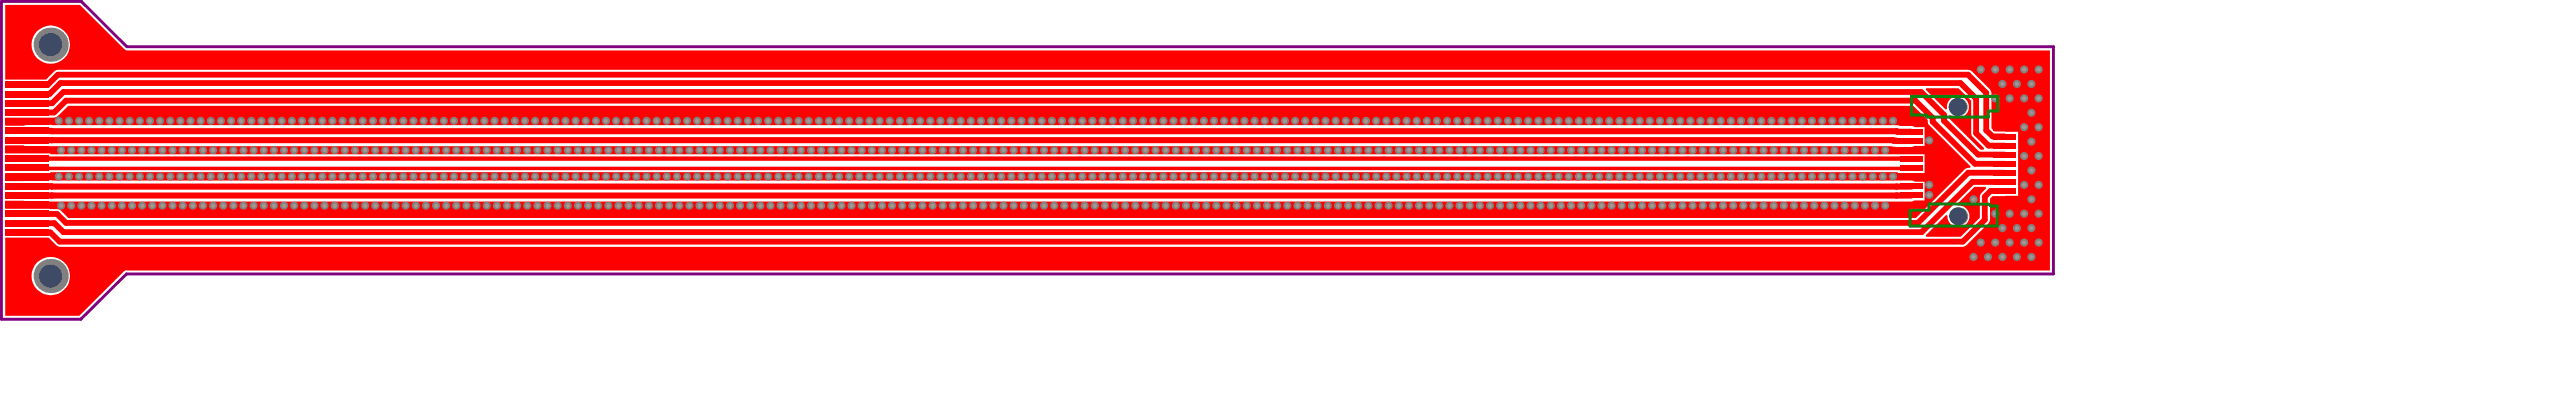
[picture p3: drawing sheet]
<svg xmlns="http://www.w3.org/2000/svg" width="751mm" height="118mm" viewBox="0 0 751 118" stroke-linecap="round" stroke-linejoin="round" font-family="sans-serif">
<path d="M.4 .4h23.3l13.3 13.2h561.4v66.1h-561.5l-13.4 13.2h-23.1z" fill="none" stroke="#800080" stroke-width=".84"/>
<g fill="#a6968d">
<circle cx="594.1" cy="20.2" r=".64"/>
<circle cx="592" cy="24.4" r=".59"/>
<circle cx="594.1" cy="28.6" r=".64"/>
<circle cx="592" cy="32.8" r=".59"/>
<circle cx="594.1" cy="37" r=".64"/>
<circle cx="592" cy="41.2" r=".59"/>
<circle cx="594.1" cy="45.4" r=".64"/>
<circle cx="592" cy="49.6" r=".59"/>
<circle cx="594.1" cy="53.8" r=".64"/>
<circle cx="592" cy="58" r=".59"/>
<circle cx="594.1" cy="62.1" r=".64"/>
<circle cx="592" cy="66.4" r=".59"/>
<circle cx="594.1" cy="70.5" r=".64"/>
<circle cx="592" cy="74.8" r=".59"/>
<circle cx="589.9" cy="20.2" r=".64"/>
<circle cx="587.8" cy="24.4" r=".59"/>
<circle cx="589.9" cy="28.6" r=".64"/>
<circle cx="589.9" cy="37" r=".64"/>
<circle cx="589.9" cy="45.4" r=".64"/>
<circle cx="589.9" cy="53.8" r=".64"/>
<circle cx="589.9" cy="62.1" r=".64"/>
<circle cx="587.8" cy="66.4" r=".59"/>
<circle cx="589.9" cy="70.5" r=".64"/>
<circle cx="587.8" cy="74.8" r=".59"/>
<circle cx="585.7" cy="20.2" r=".64"/>
<circle cx="583.6" cy="24.4" r=".59"/>
<circle cx="585.7" cy="28.6" r=".64"/>
<circle cx="585.7" cy="62.1" r=".64"/>
<circle cx="583.6" cy="66.4" r=".59"/>
<circle cx="585.7" cy="70.5" r=".64"/>
<circle cx="583.6" cy="74.8" r=".59"/>
<circle cx="581.5" cy="20.2" r=".64"/>
<circle cx="581.5" cy="28.6" r=".64"/>
<circle cx="581.5" cy="62.1" r=".64"/>
<circle cx="581.5" cy="70.5" r=".64"/>
<circle cx="579.3" cy="74.8" r=".59"/>
<circle cx="577.3" cy="20.2" r=".64"/>
<circle cx="575.1" cy="58" r=".59"/>
<circle cx="577.3" cy="70.5" r=".64"/>
<circle cx="575.1" cy="74.8" r=".59"/>
<circle cx="17.8" cy="43.7" r=".63"/>
<circle cx="20.8" cy="43.7" r=".63"/>
<circle cx="23.8" cy="43.7" r=".63"/>
<circle cx="26.7" cy="43.7" r=".63"/>
<circle cx="29.7" cy="43.7" r=".63"/>
<circle cx="32.6" cy="43.7" r=".63"/>
<circle cx="35.6" cy="43.7" r=".63"/>
<circle cx="38.5" cy="43.7" r=".63"/>
<circle cx="41.5" cy="43.7" r=".63"/>
<circle cx="44.4" cy="43.7" r=".63"/>
<circle cx="47.4" cy="43.7" r=".63"/>
<circle cx="50.3" cy="43.7" r=".63"/>
<circle cx="53.3" cy="43.7" r=".63"/>
<circle cx="56.2" cy="43.7" r=".63"/>
<circle cx="59.2" cy="43.7" r=".63"/>
<circle cx="62.1" cy="43.7" r=".63"/>
<circle cx="65.1" cy="43.7" r=".63"/>
<circle cx="68.1" cy="43.7" r=".63"/>
<circle cx="71" cy="43.7" r=".63"/>
<circle cx="74" cy="43.7" r=".63"/>
<circle cx="76.9" cy="43.7" r=".63"/>
<circle cx="79.9" cy="43.7" r=".63"/>
<circle cx="82.8" cy="43.7" r=".63"/>
<circle cx="85.8" cy="43.7" r=".63"/>
<circle cx="88.7" cy="43.7" r=".63"/>
<circle cx="91.7" cy="43.7" r=".63"/>
<circle cx="94.6" cy="43.7" r=".63"/>
<circle cx="97.6" cy="43.7" r=".63"/>
<circle cx="100.5" cy="43.7" r=".63"/>
<circle cx="103.5" cy="43.7" r=".63"/>
<circle cx="106.4" cy="43.7" r=".63"/>
<circle cx="109.4" cy="43.7" r=".63"/>
<circle cx="112.4" cy="43.7" r=".63"/>
<circle cx="115.3" cy="43.7" r=".63"/>
<circle cx="118.3" cy="43.7" r=".63"/>
<circle cx="121.2" cy="43.7" r=".63"/>
<circle cx="124.2" cy="43.7" r=".63"/>
<circle cx="127.1" cy="43.7" r=".63"/>
<circle cx="130.1" cy="43.7" r=".63"/>
<circle cx="133" cy="43.7" r=".63"/>
<circle cx="136" cy="43.7" r=".63"/>
<circle cx="138.9" cy="43.7" r=".63"/>
<circle cx="141.9" cy="43.7" r=".63"/>
<circle cx="144.8" cy="43.7" r=".63"/>
<circle cx="147.8" cy="43.7" r=".63"/>
<circle cx="150.7" cy="43.7" r=".63"/>
<circle cx="153.7" cy="43.7" r=".63"/>
<circle cx="156.7" cy="43.7" r=".63"/>
<circle cx="159.6" cy="43.7" r=".63"/>
<circle cx="162.6" cy="43.7" r=".63"/>
<circle cx="165.5" cy="43.7" r=".63"/>
<circle cx="168.5" cy="43.7" r=".63"/>
<circle cx="171.4" cy="43.7" r=".63"/>
<circle cx="174.4" cy="43.7" r=".63"/>
<circle cx="177.3" cy="43.7" r=".63"/>
<circle cx="180.3" cy="43.7" r=".63"/>
<circle cx="183.2" cy="43.7" r=".63"/>
<circle cx="186.2" cy="43.7" r=".63"/>
<circle cx="189.1" cy="43.7" r=".63"/>
<circle cx="192.1" cy="43.7" r=".63"/>
<circle cx="195" cy="43.7" r=".63"/>
<circle cx="198" cy="43.7" r=".63"/>
<circle cx="201" cy="43.7" r=".63"/>
<circle cx="203.9" cy="43.7" r=".63"/>
<circle cx="206.9" cy="43.7" r=".63"/>
<circle cx="209.8" cy="43.7" r=".63"/>
<circle cx="212.8" cy="43.7" r=".63"/>
<circle cx="215.7" cy="43.7" r=".63"/>
<circle cx="218.7" cy="43.7" r=".63"/>
<circle cx="221.6" cy="43.7" r=".63"/>
<circle cx="224.6" cy="43.7" r=".63"/>
<circle cx="227.5" cy="43.7" r=".63"/>
<circle cx="230.5" cy="43.7" r=".63"/>
<circle cx="233.4" cy="43.7" r=".63"/>
<circle cx="236.4" cy="43.7" r=".63"/>
<circle cx="239.3" cy="43.7" r=".63"/>
<circle cx="242.3" cy="43.7" r=".63"/>
<circle cx="245.2" cy="43.7" r=".63"/>
<circle cx="248.2" cy="43.7" r=".63"/>
<circle cx="251.2" cy="43.7" r=".63"/>
<circle cx="254.1" cy="43.7" r=".63"/>
<circle cx="257.1" cy="43.7" r=".63"/>
<circle cx="260" cy="43.7" r=".63"/>
<circle cx="263" cy="43.7" r=".63"/>
<circle cx="265.9" cy="43.7" r=".63"/>
<circle cx="268.9" cy="43.7" r=".63"/>
<circle cx="271.8" cy="43.7" r=".63"/>
<circle cx="274.8" cy="43.7" r=".63"/>
<circle cx="277.7" cy="43.7" r=".63"/>
<circle cx="280.7" cy="43.7" r=".63"/>
<circle cx="283.6" cy="43.7" r=".63"/>
<circle cx="286.6" cy="43.7" r=".63"/>
<circle cx="289.5" cy="43.7" r=".63"/>
<circle cx="292.5" cy="43.7" r=".63"/>
<circle cx="295.5" cy="43.7" r=".63"/>
<circle cx="298.4" cy="43.7" r=".63"/>
<circle cx="301.4" cy="43.7" r=".63"/>
<circle cx="304.3" cy="43.7" r=".63"/>
<circle cx="307.3" cy="43.7" r=".63"/>
<circle cx="310.2" cy="43.7" r=".63"/>
<circle cx="313.2" cy="43.7" r=".63"/>
<circle cx="316.1" cy="43.7" r=".63"/>
<circle cx="319.1" cy="43.7" r=".63"/>
<circle cx="322" cy="43.7" r=".63"/>
<circle cx="325" cy="43.7" r=".63"/>
<circle cx="327.9" cy="43.7" r=".63"/>
<circle cx="330.9" cy="43.7" r=".63"/>
<circle cx="333.8" cy="43.7" r=".63"/>
<circle cx="336.8" cy="43.7" r=".63"/>
<circle cx="339.8" cy="43.7" r=".63"/>
<circle cx="342.7" cy="43.7" r=".63"/>
<circle cx="345.7" cy="43.7" r=".63"/>
<circle cx="348.6" cy="43.7" r=".63"/>
<circle cx="351.6" cy="43.7" r=".63"/>
<circle cx="354.5" cy="43.7" r=".63"/>
<circle cx="357.5" cy="43.7" r=".63"/>
<circle cx="360.4" cy="43.7" r=".63"/>
<circle cx="363.4" cy="43.7" r=".63"/>
<circle cx="366.3" cy="43.7" r=".63"/>
<circle cx="369.3" cy="43.7" r=".63"/>
<circle cx="372.2" cy="43.7" r=".63"/>
<circle cx="375.2" cy="43.7" r=".63"/>
<circle cx="378.1" cy="43.7" r=".63"/>
<circle cx="381.1" cy="43.7" r=".63"/>
<circle cx="384.1" cy="43.7" r=".63"/>
<circle cx="387" cy="43.7" r=".63"/>
<circle cx="390" cy="43.7" r=".63"/>
<circle cx="392.9" cy="43.7" r=".63"/>
<circle cx="395.9" cy="43.7" r=".63"/>
<circle cx="398.8" cy="43.7" r=".63"/>
<circle cx="401.8" cy="43.7" r=".63"/>
<circle cx="404.7" cy="43.7" r=".63"/>
<circle cx="407.7" cy="43.7" r=".63"/>
<circle cx="410.6" cy="43.7" r=".63"/>
<circle cx="413.6" cy="43.7" r=".63"/>
<circle cx="416.5" cy="43.7" r=".63"/>
<circle cx="419.5" cy="43.7" r=".63"/>
<circle cx="422.4" cy="43.7" r=".63"/>
<circle cx="425.4" cy="43.7" r=".63"/>
<circle cx="428.4" cy="43.7" r=".63"/>
<circle cx="431.3" cy="43.7" r=".63"/>
<circle cx="434.3" cy="43.7" r=".63"/>
<circle cx="437.2" cy="43.7" r=".63"/>
<circle cx="440.2" cy="43.7" r=".63"/>
<circle cx="443.1" cy="43.7" r=".63"/>
<circle cx="446.1" cy="43.7" r=".63"/>
<circle cx="449" cy="43.7" r=".63"/>
<circle cx="452" cy="43.7" r=".63"/>
<circle cx="454.9" cy="43.7" r=".63"/>
<circle cx="457.9" cy="43.7" r=".63"/>
<circle cx="460.8" cy="43.7" r=".63"/>
<circle cx="463.8" cy="43.7" r=".63"/>
<circle cx="466.7" cy="43.7" r=".63"/>
<circle cx="469.7" cy="43.7" r=".63"/>
<circle cx="472.7" cy="43.7" r=".63"/>
<circle cx="475.6" cy="43.7" r=".63"/>
<circle cx="478.6" cy="43.7" r=".63"/>
<circle cx="481.5" cy="43.7" r=".63"/>
<circle cx="484.5" cy="43.7" r=".63"/>
<circle cx="487.4" cy="43.7" r=".63"/>
<circle cx="490.4" cy="43.7" r=".63"/>
<circle cx="493.3" cy="43.7" r=".63"/>
<circle cx="496.3" cy="43.7" r=".63"/>
<circle cx="499.2" cy="43.7" r=".63"/>
<circle cx="502.2" cy="43.7" r=".63"/>
<circle cx="505.1" cy="43.7" r=".63"/>
<circle cx="508.1" cy="43.7" r=".63"/>
<circle cx="511" cy="43.7" r=".63"/>
<circle cx="514" cy="43.7" r=".63"/>
<circle cx="517" cy="43.7" r=".63"/>
<circle cx="519.9" cy="43.7" r=".63"/>
<circle cx="522.9" cy="43.7" r=".63"/>
<circle cx="525.8" cy="43.7" r=".63"/>
<circle cx="528.8" cy="43.7" r=".63"/>
<circle cx="531.7" cy="43.7" r=".63"/>
<circle cx="534.7" cy="43.7" r=".63"/>
<circle cx="537.6" cy="43.7" r=".63"/>
<circle cx="540.6" cy="43.7" r=".63"/>
<circle cx="543.5" cy="43.7" r=".63"/>
<circle cx="546.5" cy="43.7" r=".63"/>
<circle cx="549.4" cy="43.7" r=".63"/>
<circle cx="562.3" cy="40.9" r=".63"/>
<circle cx="551.6" cy="35.2" r=".63"/>
<circle cx="548.7" cy="35.2" r=".63"/>
<circle cx="545.7" cy="35.2" r=".63"/>
<circle cx="542.8" cy="35.2" r=".63"/>
<circle cx="539.8" cy="35.2" r=".63"/>
<circle cx="536.9" cy="35.2" r=".63"/>
<circle cx="533.9" cy="35.2" r=".63"/>
<circle cx="531" cy="35.2" r=".63"/>
<circle cx="528" cy="35.2" r=".63"/>
<circle cx="525.1" cy="35.2" r=".63"/>
<circle cx="522.1" cy="35.2" r=".63"/>
<circle cx="519.1" cy="35.2" r=".63"/>
<circle cx="516.2" cy="35.2" r=".63"/>
<circle cx="513.2" cy="35.2" r=".63"/>
<circle cx="510.3" cy="35.2" r=".63"/>
<circle cx="507.3" cy="35.2" r=".63"/>
<circle cx="504.4" cy="35.2" r=".63"/>
<circle cx="501.4" cy="35.2" r=".63"/>
<circle cx="498.5" cy="35.2" r=".63"/>
<circle cx="495.5" cy="35.2" r=".63"/>
<circle cx="492.6" cy="35.2" r=".63"/>
<circle cx="489.6" cy="35.2" r=".63"/>
<circle cx="486.7" cy="35.2" r=".63"/>
<circle cx="483.7" cy="35.2" r=".63"/>
<circle cx="480.8" cy="35.2" r=".63"/>
<circle cx="477.8" cy="35.2" r=".63"/>
<circle cx="474.8" cy="35.2" r=".63"/>
<circle cx="471.9" cy="35.2" r=".63"/>
<circle cx="468.9" cy="35.2" r=".63"/>
<circle cx="466" cy="35.2" r=".63"/>
<circle cx="463" cy="35.2" r=".63"/>
<circle cx="460.1" cy="35.2" r=".63"/>
<circle cx="457.1" cy="35.2" r=".63"/>
<circle cx="454.2" cy="35.2" r=".63"/>
<circle cx="451.2" cy="35.2" r=".63"/>
<circle cx="448.3" cy="35.2" r=".63"/>
<circle cx="445.3" cy="35.2" r=".63"/>
<circle cx="442.4" cy="35.2" r=".63"/>
<circle cx="439.4" cy="35.2" r=".63"/>
<circle cx="436.5" cy="35.2" r=".63"/>
<circle cx="433.5" cy="35.2" r=".63"/>
<circle cx="430.5" cy="35.2" r=".63"/>
<circle cx="427.6" cy="35.2" r=".63"/>
<circle cx="424.6" cy="35.2" r=".63"/>
<circle cx="421.7" cy="35.2" r=".63"/>
<circle cx="418.7" cy="35.2" r=".63"/>
<circle cx="415.8" cy="35.2" r=".63"/>
<circle cx="412.8" cy="35.2" r=".63"/>
<circle cx="409.9" cy="35.2" r=".63"/>
<circle cx="406.9" cy="35.2" r=".63"/>
<circle cx="404" cy="35.2" r=".63"/>
<circle cx="401" cy="35.2" r=".63"/>
<circle cx="398.1" cy="35.2" r=".63"/>
<circle cx="395.1" cy="35.2" r=".63"/>
<circle cx="392.2" cy="35.2" r=".63"/>
<circle cx="389.2" cy="35.2" r=".63"/>
<circle cx="386.2" cy="35.2" r=".63"/>
<circle cx="383.3" cy="35.2" r=".63"/>
<circle cx="380.3" cy="35.2" r=".63"/>
<circle cx="377.4" cy="35.2" r=".63"/>
<circle cx="374.4" cy="35.2" r=".63"/>
<circle cx="371.5" cy="35.2" r=".63"/>
<circle cx="368.5" cy="35.2" r=".63"/>
<circle cx="365.6" cy="35.2" r=".63"/>
<circle cx="362.6" cy="35.2" r=".63"/>
<circle cx="359.7" cy="35.2" r=".63"/>
<circle cx="356.7" cy="35.2" r=".63"/>
<circle cx="353.8" cy="35.2" r=".63"/>
<circle cx="350.8" cy="35.2" r=".63"/>
<circle cx="347.9" cy="35.2" r=".63"/>
<circle cx="344.9" cy="35.2" r=".63"/>
<circle cx="341.9" cy="35.2" r=".63"/>
<circle cx="339" cy="35.2" r=".63"/>
<circle cx="336" cy="35.2" r=".63"/>
<circle cx="333.1" cy="35.2" r=".63"/>
<circle cx="330.1" cy="35.2" r=".63"/>
<circle cx="327.2" cy="35.2" r=".63"/>
<circle cx="324.2" cy="35.2" r=".63"/>
<circle cx="321.3" cy="35.2" r=".63"/>
<circle cx="318.3" cy="35.2" r=".63"/>
<circle cx="315.4" cy="35.2" r=".63"/>
<circle cx="312.4" cy="35.2" r=".63"/>
<circle cx="309.5" cy="35.2" r=".63"/>
<circle cx="306.5" cy="35.2" r=".63"/>
<circle cx="303.6" cy="35.2" r=".63"/>
<circle cx="300.6" cy="35.2" r=".63"/>
<circle cx="297.6" cy="35.2" r=".63"/>
<circle cx="294.7" cy="35.2" r=".63"/>
<circle cx="291.7" cy="35.2" r=".63"/>
<circle cx="288.8" cy="35.2" r=".63"/>
<circle cx="285.8" cy="35.2" r=".63"/>
<circle cx="282.9" cy="35.2" r=".63"/>
<circle cx="279.9" cy="35.2" r=".63"/>
<circle cx="277" cy="35.2" r=".63"/>
<circle cx="274" cy="35.2" r=".63"/>
<circle cx="271.1" cy="35.2" r=".63"/>
<circle cx="268.1" cy="35.2" r=".63"/>
<circle cx="265.2" cy="35.2" r=".63"/>
<circle cx="262.2" cy="35.2" r=".63"/>
<circle cx="259.3" cy="35.2" r=".63"/>
<circle cx="256.3" cy="35.2" r=".63"/>
<circle cx="253.3" cy="35.2" r=".63"/>
<circle cx="250.4" cy="35.2" r=".63"/>
<circle cx="247.4" cy="35.2" r=".63"/>
<circle cx="244.5" cy="35.2" r=".63"/>
<circle cx="241.5" cy="35.2" r=".63"/>
<circle cx="238.6" cy="35.2" r=".63"/>
<circle cx="235.6" cy="35.2" r=".63"/>
<circle cx="232.7" cy="35.2" r=".63"/>
<circle cx="229.7" cy="35.2" r=".63"/>
<circle cx="226.8" cy="35.2" r=".63"/>
<circle cx="223.8" cy="35.2" r=".63"/>
<circle cx="220.9" cy="35.2" r=".63"/>
<circle cx="217.9" cy="35.2" r=".63"/>
<circle cx="215" cy="35.2" r=".63"/>
<circle cx="212" cy="35.2" r=".63"/>
<circle cx="209.1" cy="35.2" r=".63"/>
<circle cx="206.1" cy="35.2" r=".63"/>
<circle cx="203.1" cy="35.2" r=".63"/>
<circle cx="200.2" cy="35.2" r=".63"/>
<circle cx="197.2" cy="35.2" r=".63"/>
<circle cx="194.3" cy="35.2" r=".63"/>
<circle cx="191.3" cy="35.2" r=".63"/>
<circle cx="188.4" cy="35.2" r=".63"/>
<circle cx="185.4" cy="35.2" r=".63"/>
<circle cx="182.5" cy="35.2" r=".63"/>
<circle cx="179.5" cy="35.2" r=".63"/>
<circle cx="176.6" cy="35.2" r=".63"/>
<circle cx="173.6" cy="35.2" r=".63"/>
<circle cx="170.7" cy="35.2" r=".63"/>
<circle cx="167.7" cy="35.2" r=".63"/>
<circle cx="164.8" cy="35.2" r=".63"/>
<circle cx="161.8" cy="35.2" r=".63"/>
<circle cx="158.8" cy="35.2" r=".63"/>
<circle cx="155.9" cy="35.2" r=".63"/>
<circle cx="152.9" cy="35.2" r=".63"/>
<circle cx="150" cy="35.2" r=".63"/>
<circle cx="147" cy="35.2" r=".63"/>
<circle cx="144.1" cy="35.2" r=".63"/>
<circle cx="141.1" cy="35.2" r=".63"/>
<circle cx="138.2" cy="35.2" r=".63"/>
<circle cx="135.2" cy="35.2" r=".63"/>
<circle cx="132.3" cy="35.2" r=".63"/>
<circle cx="129.3" cy="35.2" r=".63"/>
<circle cx="126.4" cy="35.2" r=".63"/>
<circle cx="123.4" cy="35.2" r=".63"/>
<circle cx="120.5" cy="35.2" r=".63"/>
<circle cx="117.5" cy="35.2" r=".63"/>
<circle cx="114.5" cy="35.2" r=".63"/>
<circle cx="111.6" cy="35.2" r=".63"/>
<circle cx="108.6" cy="35.2" r=".63"/>
<circle cx="105.7" cy="35.2" r=".63"/>
<circle cx="102.7" cy="35.2" r=".63"/>
<circle cx="99.8" cy="35.2" r=".63"/>
<circle cx="96.8" cy="35.2" r=".63"/>
<circle cx="93.9" cy="35.2" r=".63"/>
<circle cx="90.9" cy="35.2" r=".63"/>
<circle cx="88" cy="35.2" r=".63"/>
<circle cx="85" cy="35.2" r=".63"/>
<circle cx="82.1" cy="35.2" r=".63"/>
<circle cx="79.1" cy="35.2" r=".63"/>
<circle cx="76.2" cy="35.2" r=".63"/>
<circle cx="73.2" cy="35.2" r=".63"/>
<circle cx="70.2" cy="35.2" r=".63"/>
<circle cx="67.3" cy="35.2" r=".63"/>
<circle cx="64.3" cy="35.2" r=".63"/>
<circle cx="61.4" cy="35.2" r=".63"/>
<circle cx="58.4" cy="35.2" r=".63"/>
<circle cx="55.5" cy="35.2" r=".63"/>
<circle cx="52.5" cy="35.2" r=".63"/>
<circle cx="49.6" cy="35.2" r=".63"/>
<circle cx="46.6" cy="35.2" r=".63"/>
<circle cx="43.7" cy="35.2" r=".63"/>
<circle cx="40.7" cy="35.2" r=".63"/>
<circle cx="37.8" cy="35.2" r=".63"/>
<circle cx="34.8" cy="35.2" r=".63"/>
<circle cx="31.9" cy="35.2" r=".63"/>
<circle cx="28.9" cy="35.2" r=".63"/>
<circle cx="25.9" cy="35.2" r=".63"/>
<circle cx="23" cy="35.2" r=".63"/>
<circle cx="20" cy="35.2" r=".63"/>
<circle cx="17.1" cy="35.2" r=".63"/>
<circle cx="17.8" cy="59.9" r=".63"/>
<circle cx="20.8" cy="59.9" r=".63"/>
<circle cx="23.8" cy="59.9" r=".63"/>
<circle cx="26.7" cy="59.9" r=".63"/>
<circle cx="29.7" cy="59.9" r=".63"/>
<circle cx="32.6" cy="59.9" r=".63"/>
<circle cx="35.6" cy="59.9" r=".63"/>
<circle cx="38.5" cy="59.9" r=".63"/>
<circle cx="41.5" cy="59.9" r=".63"/>
<circle cx="44.4" cy="59.9" r=".63"/>
<circle cx="47.4" cy="59.9" r=".63"/>
<circle cx="50.3" cy="59.9" r=".63"/>
<circle cx="53.3" cy="59.9" r=".63"/>
<circle cx="56.2" cy="59.9" r=".63"/>
<circle cx="59.2" cy="59.9" r=".63"/>
<circle cx="62.1" cy="59.9" r=".63"/>
<circle cx="65.1" cy="59.9" r=".63"/>
<circle cx="68.1" cy="59.9" r=".63"/>
<circle cx="71" cy="59.9" r=".63"/>
<circle cx="74" cy="59.9" r=".63"/>
<circle cx="76.9" cy="59.9" r=".63"/>
<circle cx="79.9" cy="59.9" r=".63"/>
<circle cx="82.8" cy="59.9" r=".63"/>
<circle cx="85.8" cy="59.9" r=".63"/>
<circle cx="88.7" cy="59.9" r=".63"/>
<circle cx="91.7" cy="59.9" r=".63"/>
<circle cx="94.6" cy="59.9" r=".63"/>
<circle cx="97.6" cy="59.9" r=".63"/>
<circle cx="100.5" cy="59.9" r=".63"/>
<circle cx="103.5" cy="59.9" r=".63"/>
<circle cx="106.4" cy="59.9" r=".63"/>
<circle cx="109.4" cy="59.9" r=".63"/>
<circle cx="112.4" cy="59.9" r=".63"/>
<circle cx="115.3" cy="59.9" r=".63"/>
<circle cx="118.3" cy="59.9" r=".63"/>
<circle cx="121.2" cy="59.9" r=".63"/>
<circle cx="124.2" cy="59.9" r=".63"/>
<circle cx="127.1" cy="59.9" r=".63"/>
<circle cx="130.1" cy="59.9" r=".63"/>
<circle cx="133" cy="59.9" r=".63"/>
<circle cx="136" cy="59.9" r=".63"/>
<circle cx="138.9" cy="59.9" r=".63"/>
<circle cx="141.9" cy="59.9" r=".63"/>
<circle cx="144.8" cy="59.9" r=".63"/>
<circle cx="147.8" cy="59.9" r=".63"/>
<circle cx="150.7" cy="59.9" r=".63"/>
<circle cx="153.7" cy="59.9" r=".63"/>
<circle cx="156.7" cy="59.9" r=".63"/>
<circle cx="159.6" cy="59.9" r=".63"/>
<circle cx="162.6" cy="59.9" r=".63"/>
<circle cx="165.5" cy="59.9" r=".63"/>
<circle cx="168.5" cy="59.9" r=".63"/>
<circle cx="171.4" cy="59.9" r=".63"/>
<circle cx="174.4" cy="59.9" r=".63"/>
<circle cx="177.3" cy="59.9" r=".63"/>
<circle cx="180.3" cy="59.9" r=".63"/>
<circle cx="183.2" cy="59.9" r=".63"/>
<circle cx="186.2" cy="59.9" r=".63"/>
<circle cx="189.1" cy="59.9" r=".63"/>
<circle cx="192.1" cy="59.9" r=".63"/>
<circle cx="195" cy="59.9" r=".63"/>
<circle cx="198" cy="59.9" r=".63"/>
<circle cx="201" cy="59.9" r=".63"/>
<circle cx="203.9" cy="59.9" r=".63"/>
<circle cx="206.9" cy="59.9" r=".63"/>
<circle cx="209.8" cy="59.9" r=".63"/>
<circle cx="212.8" cy="59.9" r=".63"/>
<circle cx="215.7" cy="59.9" r=".63"/>
<circle cx="218.7" cy="59.9" r=".63"/>
<circle cx="221.6" cy="59.9" r=".63"/>
<circle cx="224.6" cy="59.9" r=".63"/>
<circle cx="227.5" cy="59.9" r=".63"/>
<circle cx="230.5" cy="59.9" r=".63"/>
<circle cx="233.4" cy="59.9" r=".63"/>
<circle cx="236.4" cy="59.9" r=".63"/>
<circle cx="239.3" cy="59.9" r=".63"/>
<circle cx="242.3" cy="59.9" r=".63"/>
<circle cx="245.2" cy="59.9" r=".63"/>
<circle cx="248.2" cy="59.9" r=".63"/>
<circle cx="251.2" cy="59.9" r=".63"/>
<circle cx="254.1" cy="59.9" r=".63"/>
<circle cx="257.1" cy="59.9" r=".63"/>
<circle cx="260" cy="59.9" r=".63"/>
<circle cx="263" cy="59.9" r=".63"/>
<circle cx="265.9" cy="59.9" r=".63"/>
<circle cx="268.9" cy="59.9" r=".63"/>
<circle cx="271.8" cy="59.9" r=".63"/>
<circle cx="274.8" cy="59.9" r=".63"/>
<circle cx="277.7" cy="59.9" r=".63"/>
<circle cx="280.7" cy="59.9" r=".63"/>
<circle cx="283.6" cy="59.9" r=".63"/>
<circle cx="286.6" cy="59.9" r=".63"/>
<circle cx="289.5" cy="59.9" r=".63"/>
<circle cx="292.5" cy="59.9" r=".63"/>
<circle cx="295.5" cy="59.9" r=".63"/>
<circle cx="298.4" cy="59.9" r=".63"/>
<circle cx="301.4" cy="59.9" r=".63"/>
<circle cx="304.3" cy="59.9" r=".63"/>
<circle cx="307.3" cy="59.9" r=".63"/>
<circle cx="310.2" cy="59.9" r=".63"/>
<circle cx="313.2" cy="59.9" r=".63"/>
<circle cx="316.1" cy="59.9" r=".63"/>
<circle cx="319.1" cy="59.9" r=".63"/>
<circle cx="322" cy="59.9" r=".63"/>
<circle cx="325" cy="59.9" r=".63"/>
<circle cx="327.9" cy="59.9" r=".63"/>
<circle cx="330.9" cy="59.9" r=".63"/>
<circle cx="333.8" cy="59.9" r=".63"/>
<circle cx="336.8" cy="59.9" r=".63"/>
<circle cx="339.8" cy="59.9" r=".63"/>
<circle cx="342.7" cy="59.9" r=".63"/>
<circle cx="345.7" cy="59.9" r=".63"/>
<circle cx="348.6" cy="59.9" r=".63"/>
<circle cx="351.6" cy="59.9" r=".63"/>
<circle cx="354.5" cy="59.9" r=".63"/>
<circle cx="357.5" cy="59.9" r=".63"/>
<circle cx="360.4" cy="59.9" r=".63"/>
<circle cx="363.4" cy="59.9" r=".63"/>
<circle cx="366.3" cy="59.9" r=".63"/>
<circle cx="369.3" cy="59.9" r=".63"/>
<circle cx="372.2" cy="59.9" r=".63"/>
<circle cx="375.2" cy="59.9" r=".63"/>
<circle cx="378.1" cy="59.9" r=".63"/>
<circle cx="381.1" cy="59.9" r=".63"/>
<circle cx="384.1" cy="59.9" r=".63"/>
<circle cx="387" cy="59.9" r=".63"/>
<circle cx="390" cy="59.9" r=".63"/>
<circle cx="392.9" cy="59.9" r=".63"/>
<circle cx="395.9" cy="59.9" r=".63"/>
<circle cx="398.8" cy="59.9" r=".63"/>
<circle cx="401.8" cy="59.9" r=".63"/>
<circle cx="404.7" cy="59.9" r=".63"/>
<circle cx="407.7" cy="59.9" r=".63"/>
<circle cx="410.6" cy="59.9" r=".63"/>
<circle cx="413.6" cy="59.9" r=".63"/>
<circle cx="416.5" cy="59.9" r=".63"/>
<circle cx="419.5" cy="59.9" r=".63"/>
<circle cx="422.4" cy="59.9" r=".63"/>
<circle cx="425.4" cy="59.9" r=".63"/>
<circle cx="428.4" cy="59.9" r=".63"/>
<circle cx="431.3" cy="59.9" r=".63"/>
<circle cx="434.3" cy="59.9" r=".63"/>
<circle cx="437.2" cy="59.9" r=".63"/>
<circle cx="440.2" cy="59.9" r=".63"/>
<circle cx="443.1" cy="59.9" r=".63"/>
<circle cx="446.1" cy="59.9" r=".63"/>
<circle cx="449" cy="59.9" r=".63"/>
<circle cx="452" cy="59.9" r=".63"/>
<circle cx="454.9" cy="59.9" r=".63"/>
<circle cx="457.9" cy="59.9" r=".63"/>
<circle cx="460.8" cy="59.9" r=".63"/>
<circle cx="463.8" cy="59.9" r=".63"/>
<circle cx="466.7" cy="59.9" r=".63"/>
<circle cx="469.7" cy="59.9" r=".63"/>
<circle cx="472.7" cy="59.9" r=".63"/>
<circle cx="475.6" cy="59.9" r=".63"/>
<circle cx="478.6" cy="59.9" r=".63"/>
<circle cx="481.5" cy="59.9" r=".63"/>
<circle cx="484.5" cy="59.9" r=".63"/>
<circle cx="487.4" cy="59.9" r=".63"/>
<circle cx="490.4" cy="59.9" r=".63"/>
<circle cx="493.3" cy="59.9" r=".63"/>
<circle cx="496.3" cy="59.9" r=".63"/>
<circle cx="499.2" cy="59.9" r=".63"/>
<circle cx="502.2" cy="59.9" r=".63"/>
<circle cx="505.1" cy="59.9" r=".63"/>
<circle cx="508.1" cy="59.9" r=".63"/>
<circle cx="511" cy="59.9" r=".63"/>
<circle cx="514" cy="59.9" r=".63"/>
<circle cx="517" cy="59.9" r=".63"/>
<circle cx="519.9" cy="59.9" r=".63"/>
<circle cx="522.9" cy="59.9" r=".63"/>
<circle cx="525.8" cy="59.9" r=".63"/>
<circle cx="528.8" cy="59.9" r=".63"/>
<circle cx="531.7" cy="59.9" r=".63"/>
<circle cx="534.7" cy="59.9" r=".63"/>
<circle cx="537.6" cy="59.9" r=".63"/>
<circle cx="540.6" cy="59.9" r=".63"/>
<circle cx="543.5" cy="59.9" r=".63"/>
<circle cx="546.5" cy="59.9" r=".63"/>
<circle cx="549.4" cy="59.9" r=".63"/>
<circle cx="562.3" cy="56.8" r=".63"/>
<circle cx="562.3" cy="53.8" r=".63"/>
<circle cx="551.6" cy="51.3" r=".63"/>
<circle cx="548.7" cy="51.3" r=".63"/>
<circle cx="545.7" cy="51.3" r=".63"/>
<circle cx="542.8" cy="51.3" r=".63"/>
<circle cx="539.8" cy="51.3" r=".63"/>
<circle cx="536.9" cy="51.3" r=".63"/>
<circle cx="533.9" cy="51.3" r=".63"/>
<circle cx="531" cy="51.3" r=".63"/>
<circle cx="528" cy="51.3" r=".63"/>
<circle cx="525.1" cy="51.3" r=".63"/>
<circle cx="522.1" cy="51.3" r=".63"/>
<circle cx="519.1" cy="51.3" r=".63"/>
<circle cx="516.2" cy="51.3" r=".63"/>
<circle cx="513.2" cy="51.3" r=".63"/>
<circle cx="510.3" cy="51.3" r=".63"/>
<circle cx="507.3" cy="51.3" r=".63"/>
<circle cx="504.4" cy="51.3" r=".63"/>
<circle cx="501.4" cy="51.3" r=".63"/>
<circle cx="498.5" cy="51.3" r=".63"/>
<circle cx="495.5" cy="51.3" r=".63"/>
<circle cx="492.6" cy="51.3" r=".63"/>
<circle cx="489.6" cy="51.3" r=".63"/>
<circle cx="486.7" cy="51.3" r=".63"/>
<circle cx="483.7" cy="51.3" r=".63"/>
<circle cx="480.8" cy="51.3" r=".63"/>
<circle cx="477.8" cy="51.3" r=".63"/>
<circle cx="474.8" cy="51.3" r=".63"/>
<circle cx="471.9" cy="51.3" r=".63"/>
<circle cx="468.9" cy="51.3" r=".63"/>
<circle cx="466" cy="51.3" r=".63"/>
<circle cx="463" cy="51.3" r=".63"/>
<circle cx="460.1" cy="51.3" r=".63"/>
<circle cx="457.1" cy="51.3" r=".63"/>
<circle cx="454.2" cy="51.3" r=".63"/>
<circle cx="451.2" cy="51.3" r=".63"/>
<circle cx="448.3" cy="51.3" r=".63"/>
<circle cx="445.3" cy="51.3" r=".63"/>
<circle cx="442.4" cy="51.3" r=".63"/>
<circle cx="439.4" cy="51.3" r=".63"/>
<circle cx="436.5" cy="51.3" r=".63"/>
<circle cx="433.5" cy="51.3" r=".63"/>
<circle cx="430.5" cy="51.3" r=".63"/>
<circle cx="427.6" cy="51.3" r=".63"/>
<circle cx="424.6" cy="51.3" r=".63"/>
<circle cx="421.7" cy="51.3" r=".63"/>
<circle cx="418.7" cy="51.3" r=".63"/>
<circle cx="415.8" cy="51.3" r=".63"/>
<circle cx="412.8" cy="51.3" r=".63"/>
<circle cx="409.9" cy="51.3" r=".63"/>
<circle cx="406.9" cy="51.3" r=".63"/>
<circle cx="404" cy="51.3" r=".63"/>
<circle cx="401" cy="51.3" r=".63"/>
<circle cx="398.1" cy="51.3" r=".63"/>
<circle cx="395.1" cy="51.3" r=".63"/>
<circle cx="392.2" cy="51.3" r=".63"/>
<circle cx="389.2" cy="51.3" r=".63"/>
<circle cx="386.2" cy="51.3" r=".63"/>
<circle cx="383.3" cy="51.3" r=".63"/>
<circle cx="380.3" cy="51.3" r=".63"/>
<circle cx="377.4" cy="51.3" r=".63"/>
<circle cx="374.4" cy="51.3" r=".63"/>
<circle cx="371.5" cy="51.3" r=".63"/>
<circle cx="368.5" cy="51.3" r=".63"/>
<circle cx="365.6" cy="51.3" r=".63"/>
<circle cx="362.6" cy="51.3" r=".63"/>
<circle cx="359.7" cy="51.3" r=".63"/>
<circle cx="356.7" cy="51.3" r=".63"/>
<circle cx="353.8" cy="51.3" r=".63"/>
<circle cx="350.8" cy="51.3" r=".63"/>
<circle cx="347.9" cy="51.3" r=".63"/>
<circle cx="344.9" cy="51.3" r=".63"/>
<circle cx="341.9" cy="51.3" r=".63"/>
<circle cx="339" cy="51.3" r=".63"/>
<circle cx="336" cy="51.3" r=".63"/>
<circle cx="333.1" cy="51.3" r=".63"/>
<circle cx="330.1" cy="51.3" r=".63"/>
<circle cx="327.2" cy="51.3" r=".63"/>
<circle cx="324.2" cy="51.3" r=".63"/>
<circle cx="321.3" cy="51.3" r=".63"/>
<circle cx="318.3" cy="51.3" r=".63"/>
<circle cx="315.4" cy="51.3" r=".63"/>
<circle cx="312.4" cy="51.3" r=".63"/>
<circle cx="309.5" cy="51.3" r=".63"/>
<circle cx="306.5" cy="51.3" r=".63"/>
<circle cx="303.6" cy="51.3" r=".63"/>
<circle cx="300.6" cy="51.3" r=".63"/>
<circle cx="297.6" cy="51.3" r=".63"/>
<circle cx="294.7" cy="51.3" r=".63"/>
<circle cx="291.7" cy="51.3" r=".63"/>
<circle cx="288.8" cy="51.3" r=".63"/>
<circle cx="285.8" cy="51.3" r=".63"/>
<circle cx="282.9" cy="51.3" r=".63"/>
<circle cx="279.9" cy="51.3" r=".63"/>
<circle cx="277" cy="51.3" r=".63"/>
<circle cx="274" cy="51.3" r=".63"/>
<circle cx="271.1" cy="51.3" r=".63"/>
<circle cx="268.1" cy="51.3" r=".63"/>
<circle cx="265.2" cy="51.3" r=".63"/>
<circle cx="262.2" cy="51.3" r=".63"/>
<circle cx="259.3" cy="51.3" r=".63"/>
<circle cx="256.3" cy="51.3" r=".63"/>
<circle cx="253.3" cy="51.3" r=".63"/>
<circle cx="250.4" cy="51.3" r=".63"/>
<circle cx="247.4" cy="51.3" r=".63"/>
<circle cx="244.5" cy="51.3" r=".63"/>
<circle cx="241.5" cy="51.3" r=".63"/>
<circle cx="238.6" cy="51.3" r=".63"/>
<circle cx="235.6" cy="51.3" r=".63"/>
<circle cx="232.7" cy="51.3" r=".63"/>
<circle cx="229.7" cy="51.3" r=".63"/>
<circle cx="226.8" cy="51.3" r=".63"/>
<circle cx="223.8" cy="51.3" r=".63"/>
<circle cx="220.9" cy="51.3" r=".63"/>
<circle cx="217.9" cy="51.3" r=".63"/>
<circle cx="215" cy="51.3" r=".63"/>
<circle cx="212" cy="51.3" r=".63"/>
<circle cx="209.1" cy="51.3" r=".63"/>
<circle cx="206.1" cy="51.3" r=".63"/>
<circle cx="203.1" cy="51.3" r=".63"/>
<circle cx="200.2" cy="51.3" r=".63"/>
<circle cx="197.2" cy="51.3" r=".63"/>
<circle cx="194.3" cy="51.3" r=".63"/>
<circle cx="191.3" cy="51.3" r=".63"/>
<circle cx="188.4" cy="51.3" r=".63"/>
<circle cx="185.4" cy="51.3" r=".63"/>
<circle cx="182.5" cy="51.3" r=".63"/>
<circle cx="179.5" cy="51.3" r=".63"/>
<circle cx="176.6" cy="51.3" r=".63"/>
<circle cx="173.6" cy="51.3" r=".63"/>
<circle cx="170.7" cy="51.3" r=".63"/>
<circle cx="167.7" cy="51.3" r=".63"/>
<circle cx="164.8" cy="51.3" r=".63"/>
<circle cx="161.8" cy="51.3" r=".63"/>
<circle cx="158.8" cy="51.3" r=".63"/>
<circle cx="155.9" cy="51.3" r=".63"/>
<circle cx="152.9" cy="51.3" r=".63"/>
<circle cx="150" cy="51.3" r=".63"/>
<circle cx="147" cy="51.3" r=".63"/>
<circle cx="144.1" cy="51.3" r=".63"/>
<circle cx="141.1" cy="51.3" r=".63"/>
<circle cx="138.2" cy="51.3" r=".63"/>
<circle cx="135.2" cy="51.3" r=".63"/>
<circle cx="132.3" cy="51.3" r=".63"/>
<circle cx="129.3" cy="51.3" r=".63"/>
<circle cx="126.4" cy="51.3" r=".63"/>
<circle cx="123.4" cy="51.3" r=".63"/>
<circle cx="120.5" cy="51.3" r=".63"/>
<circle cx="117.5" cy="51.3" r=".63"/>
<circle cx="114.5" cy="51.3" r=".63"/>
<circle cx="111.6" cy="51.3" r=".63"/>
<circle cx="108.6" cy="51.3" r=".63"/>
<circle cx="105.7" cy="51.3" r=".63"/>
<circle cx="102.7" cy="51.3" r=".63"/>
<circle cx="99.8" cy="51.3" r=".63"/>
<circle cx="96.8" cy="51.3" r=".63"/>
<circle cx="93.9" cy="51.3" r=".63"/>
<circle cx="90.9" cy="51.3" r=".63"/>
<circle cx="88" cy="51.3" r=".63"/>
<circle cx="85" cy="51.3" r=".63"/>
<circle cx="82.1" cy="51.3" r=".63"/>
<circle cx="79.1" cy="51.3" r=".63"/>
<circle cx="76.2" cy="51.3" r=".63"/>
<circle cx="73.2" cy="51.3" r=".63"/>
<circle cx="70.2" cy="51.3" r=".63"/>
<circle cx="67.3" cy="51.3" r=".63"/>
<circle cx="64.3" cy="51.3" r=".63"/>
<circle cx="61.4" cy="51.3" r=".63"/>
<circle cx="58.4" cy="51.3" r=".63"/>
<circle cx="55.5" cy="51.3" r=".63"/>
<circle cx="52.5" cy="51.3" r=".63"/>
<circle cx="49.6" cy="51.3" r=".63"/>
<circle cx="46.6" cy="51.3" r=".63"/>
<circle cx="43.7" cy="51.3" r=".63"/>
<circle cx="40.7" cy="51.3" r=".63"/>
<circle cx="37.8" cy="51.3" r=".63"/>
<circle cx="34.8" cy="51.3" r=".63"/>
<circle cx="31.9" cy="51.3" r=".63"/>
<circle cx="28.9" cy="51.3" r=".63"/>
<circle cx="25.9" cy="51.3" r=".63"/>
<circle cx="23" cy="51.3" r=".63"/>
<circle cx="20" cy="51.3" r=".63"/>
<circle cx="17.1" cy="51.3" r=".63"/>
</g>
<g fill="#f00">
<path d="M561.2 68.5l6-6 .3 .3a3.2 3.2 0 0 0 3.2 3.3 3.2 3.2 0 0 0 3.2-3.2 3.2 3.2 0 0 0-3.3-3.2l-.3-.3 5.1-5h3.3l.1 .4-1.7 1.9-.1 6.6-5.6 5.6h-10z"/>
<path d="M561.4 25.7h9.3l3.8 3.6v10l3.8 3.8-.2 .4h-.9l-9.2-9v-.9l.5-.1a3.2 3.2 0 0 0 5-1.1 3.2 3.2 0 0 0-2.5-4.4 3.2 3.2 0 0 0-3.6 3.6l-.4 .3-5.8-5.8z"/>
<path d="M1.5 34.2h14.3l1.1-.5 3-2.9h537.7l4.2 4.1 .1 1.1 .3 .4 12.1 12-.2 .4-1 .1-.5 .4-14.3 14.1h-538.4l-2.7-2.5-15.7-.2v-2.3h5.4l.9 .2h549.2l.9-.3h3v-5.4h-3l-.2-.3-.7-.1-549.2-.1-.9 .3h-5.4v-2.4h13.2v-.2h538.3v.2h7.9v-5.4h-546.2v-.3h-13.2v-2.3h5.4l.9 .2h543.4l1.6 .3h4.2l.9-.3h3v-5.5h-2.9l-.5-.3-.7-.1-4-.2-545-.1-.9 .3h-5.4z"/>
<path d="M1.5 1.4h21.8l13 12.9 .7 .4h560.4v64l-560.5-.1-.8 .4-13 12.9h-21.6v-22.8h12.7l2.2 2.2 1 .5h554.6l1.1-.5 6.7-6.8 .1-.6v-6.1l.8-.7 7.4-.1v-18.7h-6.8l-.9-1v-10.3l-.2-.5-.3-.5-5.3-5.3-1.1-.4h-556.6l-1 .4-2.5 2.5h-11.9zM9.2 13a5.6 5.6 0 0 0 11.2 0 5.6 5.6 0 0 0-11.2 0zM9.2 80.4a5.6 5.6 0 0 0 11.2 0 5.6 5.6 0 0 0-11.2 0z"/>
</g>
<path d="M7.8 48.8l.1 .2" fill="none" stroke="#f00" stroke-width="1"/>
<path d="M15 38.1v.1M15 54.2l.1 .1" fill="none" stroke="#f00" stroke-width="1.8"/>
<circle cx="15" cy="40.8" r=".89" fill="#f00"/>
<path d="M556.8 46.1l.2 .2" fill="none" stroke="#f00" stroke-width="1.3"/>
<path d="M556.8 38.3l.2 .1" fill="none" stroke="#f00" stroke-width="1.8"/>
<path d="M563.2 34.3v1.1" fill="none" stroke="#f00" stroke-width="1.7"/>
<circle cx="584.2" cy="55.5" r=".84" fill="#f00"/>
<path d="M580.7 39.7h3.5M14.7 67.6l2.7 2.7" fill="none" stroke="#f00" stroke-width="1.7"/>
<circle cx="15" cy="56.9" r=".89" fill="#f00"/>
<path d="M7.8 24.7h6.1l3-3h556.6l5.3 5.3v10.9l1.9 1.8M7.8 27.4h6.6l3.2-3.2h553.7l4.6 4.5v10.1l3.6 3.6h4.7M7.8 30h7.4l3.3-3.2h541.4l6.6 6.6v1.8l10 9.8h7.7M7.8 32.7h8l3.4-3.4h539l5 5M563.2 35.4l12.4 12.3h8.6M584.2 55.5h-4.1l-1.7 1.7v6.7l-6.4 6.4h-554.6M584.2 50.3h-10.6l-14.7 14.6h-539.7l-2.6-2.6h-8.8M584.2 52.9h-9.4l-14.8 14.6h-541.5l-2.6-2.6h-8.1M7.8 67.6h6.9" fill="none" stroke="#f00" stroke-width="1.7"/>
<path d="M7.8 38.1h7.2M15 38.2h537.8l.1 .1h3.9M7.8 40.8h543.9l1.1 .2h4.2M7.8 56.9h549.2M7.8 54.2h7.2M15.1 54.3h541.9" fill="none" stroke="#f00" stroke-width="1.8"/>
<path d="M7.8 46.1h549" fill="none" stroke="#f00" stroke-width="1.3"/>
<path d="M7.9 49h549.1" fill="none" stroke="#f00" stroke-width="1"/>
<circle cx="594.1" cy="20.2" r="1.18" fill="#808080"/>
<circle cx="594.1" cy="20.2" r=".64" fill="#a6968d"/>
<circle cx="592" cy="24.4" r="1.18" fill="#808080"/>
<circle cx="592" cy="24.4" r=".59" fill="#a6968d"/>
<circle cx="594.1" cy="28.6" r="1.18" fill="#808080"/>
<circle cx="594.1" cy="28.6" r=".64" fill="#a6968d"/>
<circle cx="592" cy="32.8" r="1.18" fill="#808080"/>
<circle cx="592" cy="32.8" r=".59" fill="#a6968d"/>
<circle cx="594.1" cy="37" r="1.18" fill="#808080"/>
<circle cx="594.1" cy="37" r=".64" fill="#a6968d"/>
<circle cx="592" cy="41.2" r="1.18" fill="#808080"/>
<circle cx="592" cy="41.2" r=".59" fill="#a6968d"/>
<circle cx="594.1" cy="45.4" r="1.18" fill="#808080"/>
<circle cx="594.1" cy="45.4" r=".64" fill="#a6968d"/>
<circle cx="592" cy="49.6" r="1.18" fill="#808080"/>
<circle cx="592" cy="49.6" r=".59" fill="#a6968d"/>
<circle cx="594.1" cy="53.8" r="1.18" fill="#808080"/>
<circle cx="594.1" cy="53.8" r=".64" fill="#a6968d"/>
<circle cx="592" cy="58" r="1.18" fill="#808080"/>
<circle cx="592" cy="58" r=".59" fill="#a6968d"/>
<circle cx="594.1" cy="62.2" r="1.18" fill="#808080"/>
<circle cx="594.1" cy="62.1" r=".64" fill="#a6968d"/>
<circle cx="592" cy="66.4" r="1.18" fill="#808080"/>
<circle cx="592" cy="66.4" r=".59" fill="#a6968d"/>
<circle cx="594.1" cy="70.6" r="1.18" fill="#808080"/>
<circle cx="594.1" cy="70.5" r=".64" fill="#a6968d"/>
<circle cx="592" cy="74.8" r="1.18" fill="#808080"/>
<circle cx="592" cy="74.8" r=".59" fill="#a6968d"/>
<circle cx="589.9" cy="20.2" r="1.18" fill="#808080"/>
<circle cx="589.9" cy="20.2" r=".64" fill="#a6968d"/>
<circle cx="587.8" cy="24.4" r="1.18" fill="#808080"/>
<circle cx="587.8" cy="24.4" r=".59" fill="#a6968d"/>
<circle cx="589.9" cy="28.6" r="1.18" fill="#808080"/>
<circle cx="589.9" cy="28.6" r=".64" fill="#a6968d"/>
<circle cx="589.9" cy="37" r="1.18" fill="#808080"/>
<circle cx="589.9" cy="37" r=".64" fill="#a6968d"/>
<circle cx="589.9" cy="45.4" r="1.18" fill="#808080"/>
<circle cx="589.9" cy="45.4" r=".64" fill="#a6968d"/>
<circle cx="589.9" cy="53.8" r="1.18" fill="#808080"/>
<circle cx="589.9" cy="53.8" r=".64" fill="#a6968d"/>
<circle cx="589.9" cy="62.2" r="1.18" fill="#808080"/>
<circle cx="589.9" cy="62.1" r=".64" fill="#a6968d"/>
<circle cx="587.8" cy="66.4" r="1.18" fill="#808080"/>
<circle cx="587.8" cy="66.4" r=".59" fill="#a6968d"/>
<circle cx="589.9" cy="70.6" r="1.18" fill="#808080"/>
<circle cx="589.9" cy="70.5" r=".64" fill="#a6968d"/>
<circle cx="587.8" cy="74.8" r="1.18" fill="#808080"/>
<circle cx="587.8" cy="74.8" r=".59" fill="#a6968d"/>
<circle cx="585.7" cy="20.2" r="1.18" fill="#808080"/>
<circle cx="585.7" cy="20.2" r=".64" fill="#a6968d"/>
<circle cx="583.6" cy="24.4" r="1.18" fill="#808080"/>
<circle cx="583.6" cy="24.4" r=".59" fill="#a6968d"/>
<circle cx="585.7" cy="28.6" r="1.18" fill="#808080"/>
<circle cx="585.7" cy="28.6" r=".64" fill="#a6968d"/>
<circle cx="585.7" cy="62.2" r="1.18" fill="#808080"/>
<circle cx="585.7" cy="62.1" r=".64" fill="#a6968d"/>
<circle cx="583.6" cy="66.4" r="1.18" fill="#808080"/>
<circle cx="583.6" cy="66.4" r=".59" fill="#a6968d"/>
<circle cx="585.7" cy="70.6" r="1.18" fill="#808080"/>
<circle cx="585.7" cy="70.5" r=".64" fill="#a6968d"/>
<circle cx="583.6" cy="74.8" r="1.18" fill="#808080"/>
<circle cx="583.6" cy="74.8" r=".59" fill="#a6968d"/>
<circle cx="581.5" cy="20.2" r="1.18" fill="#808080"/>
<circle cx="581.5" cy="20.2" r=".64" fill="#a6968d"/>
<circle cx="581.5" cy="28.6" r="1.18" fill="#808080"/>
<circle cx="581.5" cy="28.6" r=".64" fill="#a6968d"/>
<circle cx="581.5" cy="62.2" r="1.18" fill="#808080"/>
<circle cx="581.5" cy="62.1" r=".64" fill="#a6968d"/>
<circle cx="581.5" cy="70.6" r="1.18" fill="#808080"/>
<circle cx="581.5" cy="70.5" r=".64" fill="#a6968d"/>
<circle cx="579.4" cy="74.8" r="1.18" fill="#808080"/>
<circle cx="579.3" cy="74.8" r=".59" fill="#a6968d"/>
<circle cx="577.2" cy="20.2" r="1.18" fill="#808080"/>
<circle cx="577.3" cy="20.2" r=".64" fill="#a6968d"/>
<circle cx="575.1" cy="58" r="1.18" fill="#808080"/>
<circle cx="575.1" cy="58" r=".59" fill="#a6968d"/>
<circle cx="577.2" cy="70.6" r="1.18" fill="#808080"/>
<circle cx="577.3" cy="70.5" r=".64" fill="#a6968d"/>
<circle cx="575.1" cy="74.8" r="1.18" fill="#808080"/>
<circle cx="575.1" cy="74.8" r=".59" fill="#a6968d"/>
<circle cx="17.8" cy="43.7" r="1.18" fill="#808080"/>
<circle cx="17.8" cy="43.7" r=".63" fill="#a6968d"/>
<circle cx="20.8" cy="43.7" r="1.18" fill="#808080"/>
<circle cx="20.8" cy="43.7" r=".63" fill="#a6968d"/>
<circle cx="23.7" cy="43.7" r="1.18" fill="#808080"/>
<circle cx="23.8" cy="43.7" r=".63" fill="#a6968d"/>
<circle cx="26.7" cy="43.7" r="1.18" fill="#808080"/>
<circle cx="26.7" cy="43.7" r=".63" fill="#a6968d"/>
<circle cx="29.6" cy="43.7" r="1.18" fill="#808080"/>
<circle cx="29.7" cy="43.7" r=".63" fill="#a6968d"/>
<circle cx="32.6" cy="43.7" r="1.18" fill="#808080"/>
<circle cx="32.6" cy="43.7" r=".63" fill="#a6968d"/>
<circle cx="35.5" cy="43.7" r="1.18" fill="#808080"/>
<circle cx="35.6" cy="43.7" r=".63" fill="#a6968d"/>
<circle cx="38.5" cy="43.7" r="1.18" fill="#808080"/>
<circle cx="38.5" cy="43.7" r=".63" fill="#a6968d"/>
<circle cx="41.4" cy="43.7" r="1.18" fill="#808080"/>
<circle cx="41.5" cy="43.7" r=".63" fill="#a6968d"/>
<circle cx="44.4" cy="43.7" r="1.18" fill="#808080"/>
<circle cx="44.4" cy="43.7" r=".63" fill="#a6968d"/>
<circle cx="47.3" cy="43.7" r="1.18" fill="#808080"/>
<circle cx="47.4" cy="43.7" r=".63" fill="#a6968d"/>
<circle cx="50.3" cy="43.7" r="1.18" fill="#808080"/>
<circle cx="50.3" cy="43.7" r=".63" fill="#a6968d"/>
<circle cx="53.2" cy="43.7" r="1.18" fill="#808080"/>
<circle cx="53.3" cy="43.7" r=".63" fill="#a6968d"/>
<circle cx="56.2" cy="43.7" r="1.18" fill="#808080"/>
<circle cx="56.2" cy="43.7" r=".63" fill="#a6968d"/>
<circle cx="59.2" cy="43.7" r="1.18" fill="#808080"/>
<circle cx="59.2" cy="43.7" r=".63" fill="#a6968d"/>
<circle cx="62.1" cy="43.7" r="1.18" fill="#808080"/>
<circle cx="62.1" cy="43.7" r=".63" fill="#a6968d"/>
<circle cx="65.1" cy="43.7" r="1.18" fill="#808080"/>
<circle cx="65.1" cy="43.7" r=".63" fill="#a6968d"/>
<circle cx="68" cy="43.7" r="1.18" fill="#808080"/>
<circle cx="68.1" cy="43.7" r=".63" fill="#a6968d"/>
<circle cx="71" cy="43.7" r="1.18" fill="#808080"/>
<circle cx="71" cy="43.7" r=".63" fill="#a6968d"/>
<circle cx="73.9" cy="43.7" r="1.18" fill="#808080"/>
<circle cx="74" cy="43.7" r=".63" fill="#a6968d"/>
<circle cx="76.9" cy="43.7" r="1.18" fill="#808080"/>
<circle cx="76.9" cy="43.7" r=".63" fill="#a6968d"/>
<circle cx="79.8" cy="43.7" r="1.18" fill="#808080"/>
<circle cx="79.9" cy="43.7" r=".63" fill="#a6968d"/>
<circle cx="82.8" cy="43.7" r="1.18" fill="#808080"/>
<circle cx="82.8" cy="43.7" r=".63" fill="#a6968d"/>
<circle cx="85.7" cy="43.7" r="1.18" fill="#808080"/>
<circle cx="85.8" cy="43.7" r=".63" fill="#a6968d"/>
<circle cx="88.7" cy="43.7" r="1.18" fill="#808080"/>
<circle cx="88.7" cy="43.7" r=".63" fill="#a6968d"/>
<circle cx="91.6" cy="43.7" r="1.18" fill="#808080"/>
<circle cx="91.7" cy="43.7" r=".63" fill="#a6968d"/>
<circle cx="94.6" cy="43.7" r="1.18" fill="#808080"/>
<circle cx="94.6" cy="43.7" r=".63" fill="#a6968d"/>
<circle cx="97.5" cy="43.7" r="1.18" fill="#808080"/>
<circle cx="97.6" cy="43.7" r=".63" fill="#a6968d"/>
<circle cx="100.5" cy="43.7" r="1.18" fill="#808080"/>
<circle cx="100.5" cy="43.7" r=".63" fill="#a6968d"/>
<circle cx="103.5" cy="43.7" r="1.18" fill="#808080"/>
<circle cx="103.5" cy="43.7" r=".63" fill="#a6968d"/>
<circle cx="106.4" cy="43.7" r="1.18" fill="#808080"/>
<circle cx="106.4" cy="43.7" r=".63" fill="#a6968d"/>
<circle cx="109.4" cy="43.7" r="1.18" fill="#808080"/>
<circle cx="109.4" cy="43.7" r=".63" fill="#a6968d"/>
<circle cx="112.3" cy="43.7" r="1.18" fill="#808080"/>
<circle cx="112.4" cy="43.7" r=".63" fill="#a6968d"/>
<circle cx="115.3" cy="43.7" r="1.18" fill="#808080"/>
<circle cx="115.3" cy="43.7" r=".63" fill="#a6968d"/>
<circle cx="118.2" cy="43.7" r="1.18" fill="#808080"/>
<circle cx="118.3" cy="43.7" r=".63" fill="#a6968d"/>
<circle cx="121.2" cy="43.7" r="1.18" fill="#808080"/>
<circle cx="121.2" cy="43.7" r=".63" fill="#a6968d"/>
<circle cx="124.1" cy="43.7" r="1.18" fill="#808080"/>
<circle cx="124.2" cy="43.7" r=".63" fill="#a6968d"/>
<circle cx="127.1" cy="43.7" r="1.18" fill="#808080"/>
<circle cx="127.1" cy="43.7" r=".63" fill="#a6968d"/>
<circle cx="130" cy="43.7" r="1.18" fill="#808080"/>
<circle cx="130.1" cy="43.7" r=".63" fill="#a6968d"/>
<circle cx="133" cy="43.7" r="1.18" fill="#808080"/>
<circle cx="133" cy="43.7" r=".63" fill="#a6968d"/>
<circle cx="135.9" cy="43.7" r="1.18" fill="#808080"/>
<circle cx="136" cy="43.7" r=".63" fill="#a6968d"/>
<circle cx="138.9" cy="43.7" r="1.18" fill="#808080"/>
<circle cx="138.9" cy="43.7" r=".63" fill="#a6968d"/>
<circle cx="141.8" cy="43.7" r="1.18" fill="#808080"/>
<circle cx="141.9" cy="43.7" r=".63" fill="#a6968d"/>
<circle cx="144.8" cy="43.7" r="1.18" fill="#808080"/>
<circle cx="144.8" cy="43.7" r=".63" fill="#a6968d"/>
<circle cx="147.8" cy="43.7" r="1.18" fill="#808080"/>
<circle cx="147.8" cy="43.7" r=".63" fill="#a6968d"/>
<circle cx="150.7" cy="43.7" r="1.18" fill="#808080"/>
<circle cx="150.7" cy="43.7" r=".63" fill="#a6968d"/>
<circle cx="153.7" cy="43.7" r="1.18" fill="#808080"/>
<circle cx="153.7" cy="43.7" r=".63" fill="#a6968d"/>
<circle cx="156.6" cy="43.7" r="1.18" fill="#808080"/>
<circle cx="156.7" cy="43.7" r=".63" fill="#a6968d"/>
<circle cx="159.6" cy="43.7" r="1.18" fill="#808080"/>
<circle cx="159.6" cy="43.7" r=".63" fill="#a6968d"/>
<circle cx="162.5" cy="43.7" r="1.18" fill="#808080"/>
<circle cx="162.6" cy="43.7" r=".63" fill="#a6968d"/>
<circle cx="165.5" cy="43.7" r="1.18" fill="#808080"/>
<circle cx="165.5" cy="43.7" r=".63" fill="#a6968d"/>
<circle cx="168.4" cy="43.7" r="1.18" fill="#808080"/>
<circle cx="168.5" cy="43.7" r=".63" fill="#a6968d"/>
<circle cx="171.4" cy="43.7" r="1.18" fill="#808080"/>
<circle cx="171.4" cy="43.7" r=".63" fill="#a6968d"/>
<circle cx="174.3" cy="43.7" r="1.18" fill="#808080"/>
<circle cx="174.4" cy="43.7" r=".63" fill="#a6968d"/>
<circle cx="177.3" cy="43.7" r="1.18" fill="#808080"/>
<circle cx="177.3" cy="43.7" r=".63" fill="#a6968d"/>
<circle cx="180.2" cy="43.7" r="1.18" fill="#808080"/>
<circle cx="180.3" cy="43.7" r=".63" fill="#a6968d"/>
<circle cx="183.2" cy="43.7" r="1.18" fill="#808080"/>
<circle cx="183.2" cy="43.7" r=".63" fill="#a6968d"/>
<circle cx="186.1" cy="43.7" r="1.18" fill="#808080"/>
<circle cx="186.2" cy="43.7" r=".63" fill="#a6968d"/>
<circle cx="189.1" cy="43.7" r="1.18" fill="#808080"/>
<circle cx="189.1" cy="43.7" r=".63" fill="#a6968d"/>
<circle cx="192.1" cy="43.7" r="1.18" fill="#808080"/>
<circle cx="192.1" cy="43.7" r=".63" fill="#a6968d"/>
<circle cx="195" cy="43.7" r="1.18" fill="#808080"/>
<circle cx="195" cy="43.7" r=".63" fill="#a6968d"/>
<circle cx="198" cy="43.7" r="1.18" fill="#808080"/>
<circle cx="198" cy="43.7" r=".63" fill="#a6968d"/>
<circle cx="200.9" cy="43.7" r="1.18" fill="#808080"/>
<circle cx="201" cy="43.7" r=".63" fill="#a6968d"/>
<circle cx="203.9" cy="43.7" r="1.18" fill="#808080"/>
<circle cx="203.9" cy="43.7" r=".63" fill="#a6968d"/>
<circle cx="206.8" cy="43.7" r="1.18" fill="#808080"/>
<circle cx="206.9" cy="43.7" r=".63" fill="#a6968d"/>
<circle cx="209.8" cy="43.7" r="1.18" fill="#808080"/>
<circle cx="209.8" cy="43.7" r=".63" fill="#a6968d"/>
<circle cx="212.7" cy="43.7" r="1.18" fill="#808080"/>
<circle cx="212.8" cy="43.7" r=".63" fill="#a6968d"/>
<circle cx="215.7" cy="43.7" r="1.18" fill="#808080"/>
<circle cx="215.7" cy="43.7" r=".63" fill="#a6968d"/>
<circle cx="218.6" cy="43.7" r="1.18" fill="#808080"/>
<circle cx="218.7" cy="43.7" r=".63" fill="#a6968d"/>
<circle cx="221.6" cy="43.7" r="1.18" fill="#808080"/>
<circle cx="221.6" cy="43.7" r=".63" fill="#a6968d"/>
<circle cx="224.5" cy="43.7" r="1.18" fill="#808080"/>
<circle cx="224.6" cy="43.7" r=".63" fill="#a6968d"/>
<circle cx="227.5" cy="43.7" r="1.18" fill="#808080"/>
<circle cx="227.5" cy="43.7" r=".63" fill="#a6968d"/>
<circle cx="230.4" cy="43.7" r="1.18" fill="#808080"/>
<circle cx="230.5" cy="43.7" r=".63" fill="#a6968d"/>
<circle cx="233.4" cy="43.7" r="1.18" fill="#808080"/>
<circle cx="233.4" cy="43.7" r=".63" fill="#a6968d"/>
<circle cx="236.3" cy="43.7" r="1.18" fill="#808080"/>
<circle cx="236.4" cy="43.7" r=".63" fill="#a6968d"/>
<circle cx="239.3" cy="43.7" r="1.18" fill="#808080"/>
<circle cx="239.3" cy="43.7" r=".63" fill="#a6968d"/>
<circle cx="242.3" cy="43.7" r="1.18" fill="#808080"/>
<circle cx="242.3" cy="43.7" r=".63" fill="#a6968d"/>
<circle cx="245.2" cy="43.7" r="1.18" fill="#808080"/>
<circle cx="245.2" cy="43.7" r=".63" fill="#a6968d"/>
<circle cx="248.2" cy="43.7" r="1.18" fill="#808080"/>
<circle cx="248.2" cy="43.7" r=".63" fill="#a6968d"/>
<circle cx="251.1" cy="43.7" r="1.18" fill="#808080"/>
<circle cx="251.2" cy="43.7" r=".63" fill="#a6968d"/>
<circle cx="254.1" cy="43.7" r="1.18" fill="#808080"/>
<circle cx="254.1" cy="43.7" r=".63" fill="#a6968d"/>
<circle cx="257" cy="43.7" r="1.18" fill="#808080"/>
<circle cx="257.1" cy="43.7" r=".63" fill="#a6968d"/>
<circle cx="260" cy="43.7" r="1.18" fill="#808080"/>
<circle cx="260" cy="43.7" r=".63" fill="#a6968d"/>
<circle cx="262.9" cy="43.7" r="1.18" fill="#808080"/>
<circle cx="263" cy="43.7" r=".63" fill="#a6968d"/>
<circle cx="265.9" cy="43.7" r="1.18" fill="#808080"/>
<circle cx="265.9" cy="43.7" r=".63" fill="#a6968d"/>
<circle cx="268.8" cy="43.7" r="1.18" fill="#808080"/>
<circle cx="268.9" cy="43.7" r=".63" fill="#a6968d"/>
<circle cx="271.8" cy="43.7" r="1.18" fill="#808080"/>
<circle cx="271.8" cy="43.7" r=".63" fill="#a6968d"/>
<circle cx="274.7" cy="43.7" r="1.18" fill="#808080"/>
<circle cx="274.8" cy="43.7" r=".63" fill="#a6968d"/>
<circle cx="277.7" cy="43.7" r="1.18" fill="#808080"/>
<circle cx="277.7" cy="43.7" r=".63" fill="#a6968d"/>
<circle cx="280.6" cy="43.7" r="1.18" fill="#808080"/>
<circle cx="280.7" cy="43.7" r=".63" fill="#a6968d"/>
<circle cx="283.6" cy="43.7" r="1.18" fill="#808080"/>
<circle cx="283.6" cy="43.7" r=".63" fill="#a6968d"/>
<circle cx="286.6" cy="43.7" r="1.18" fill="#808080"/>
<circle cx="286.6" cy="43.7" r=".63" fill="#a6968d"/>
<circle cx="289.5" cy="43.7" r="1.18" fill="#808080"/>
<circle cx="289.5" cy="43.7" r=".63" fill="#a6968d"/>
<circle cx="292.5" cy="43.7" r="1.18" fill="#808080"/>
<circle cx="292.5" cy="43.7" r=".63" fill="#a6968d"/>
<circle cx="295.4" cy="43.7" r="1.18" fill="#808080"/>
<circle cx="295.5" cy="43.7" r=".63" fill="#a6968d"/>
<circle cx="298.4" cy="43.7" r="1.18" fill="#808080"/>
<circle cx="298.4" cy="43.7" r=".63" fill="#a6968d"/>
<circle cx="301.3" cy="43.7" r="1.18" fill="#808080"/>
<circle cx="301.4" cy="43.7" r=".63" fill="#a6968d"/>
<circle cx="304.3" cy="43.7" r="1.18" fill="#808080"/>
<circle cx="304.3" cy="43.7" r=".63" fill="#a6968d"/>
<circle cx="307.2" cy="43.7" r="1.18" fill="#808080"/>
<circle cx="307.3" cy="43.7" r=".63" fill="#a6968d"/>
<circle cx="310.2" cy="43.7" r="1.18" fill="#808080"/>
<circle cx="310.2" cy="43.7" r=".63" fill="#a6968d"/>
<circle cx="313.1" cy="43.7" r="1.18" fill="#808080"/>
<circle cx="313.2" cy="43.7" r=".63" fill="#a6968d"/>
<circle cx="316.1" cy="43.7" r="1.18" fill="#808080"/>
<circle cx="316.1" cy="43.7" r=".63" fill="#a6968d"/>
<circle cx="319" cy="43.7" r="1.18" fill="#808080"/>
<circle cx="319.1" cy="43.7" r=".63" fill="#a6968d"/>
<circle cx="322" cy="43.7" r="1.18" fill="#808080"/>
<circle cx="322" cy="43.7" r=".63" fill="#a6968d"/>
<circle cx="324.9" cy="43.7" r="1.18" fill="#808080"/>
<circle cx="325" cy="43.7" r=".63" fill="#a6968d"/>
<circle cx="327.9" cy="43.7" r="1.18" fill="#808080"/>
<circle cx="327.9" cy="43.7" r=".63" fill="#a6968d"/>
<circle cx="330.9" cy="43.7" r="1.18" fill="#808080"/>
<circle cx="330.9" cy="43.7" r=".63" fill="#a6968d"/>
<circle cx="333.8" cy="43.7" r="1.18" fill="#808080"/>
<circle cx="333.8" cy="43.7" r=".63" fill="#a6968d"/>
<circle cx="336.8" cy="43.7" r="1.18" fill="#808080"/>
<circle cx="336.8" cy="43.7" r=".63" fill="#a6968d"/>
<circle cx="339.7" cy="43.7" r="1.18" fill="#808080"/>
<circle cx="339.8" cy="43.7" r=".63" fill="#a6968d"/>
<circle cx="342.7" cy="43.7" r="1.18" fill="#808080"/>
<circle cx="342.7" cy="43.7" r=".63" fill="#a6968d"/>
<circle cx="345.6" cy="43.7" r="1.18" fill="#808080"/>
<circle cx="345.7" cy="43.7" r=".63" fill="#a6968d"/>
<circle cx="348.6" cy="43.7" r="1.18" fill="#808080"/>
<circle cx="348.6" cy="43.7" r=".63" fill="#a6968d"/>
<circle cx="351.5" cy="43.7" r="1.18" fill="#808080"/>
<circle cx="351.6" cy="43.7" r=".63" fill="#a6968d"/>
<circle cx="354.5" cy="43.7" r="1.18" fill="#808080"/>
<circle cx="354.5" cy="43.7" r=".63" fill="#a6968d"/>
<circle cx="357.4" cy="43.7" r="1.18" fill="#808080"/>
<circle cx="357.5" cy="43.7" r=".63" fill="#a6968d"/>
<circle cx="360.4" cy="43.7" r="1.18" fill="#808080"/>
<circle cx="360.4" cy="43.7" r=".63" fill="#a6968d"/>
<circle cx="363.3" cy="43.7" r="1.18" fill="#808080"/>
<circle cx="363.4" cy="43.7" r=".63" fill="#a6968d"/>
<circle cx="366.3" cy="43.7" r="1.18" fill="#808080"/>
<circle cx="366.3" cy="43.7" r=".63" fill="#a6968d"/>
<circle cx="369.2" cy="43.7" r="1.18" fill="#808080"/>
<circle cx="369.3" cy="43.7" r=".63" fill="#a6968d"/>
<circle cx="372.2" cy="43.7" r="1.18" fill="#808080"/>
<circle cx="372.2" cy="43.7" r=".63" fill="#a6968d"/>
<circle cx="375.2" cy="43.7" r="1.18" fill="#808080"/>
<circle cx="375.2" cy="43.7" r=".63" fill="#a6968d"/>
<circle cx="378.1" cy="43.7" r="1.18" fill="#808080"/>
<circle cx="378.1" cy="43.7" r=".63" fill="#a6968d"/>
<circle cx="381.1" cy="43.7" r="1.18" fill="#808080"/>
<circle cx="381.1" cy="43.7" r=".63" fill="#a6968d"/>
<circle cx="384" cy="43.7" r="1.18" fill="#808080"/>
<circle cx="384.1" cy="43.7" r=".63" fill="#a6968d"/>
<circle cx="387" cy="43.7" r="1.18" fill="#808080"/>
<circle cx="387" cy="43.7" r=".63" fill="#a6968d"/>
<circle cx="389.9" cy="43.7" r="1.18" fill="#808080"/>
<circle cx="390" cy="43.7" r=".63" fill="#a6968d"/>
<circle cx="392.9" cy="43.7" r="1.18" fill="#808080"/>
<circle cx="392.9" cy="43.7" r=".63" fill="#a6968d"/>
<circle cx="395.8" cy="43.7" r="1.18" fill="#808080"/>
<circle cx="395.9" cy="43.7" r=".63" fill="#a6968d"/>
<circle cx="398.8" cy="43.7" r="1.18" fill="#808080"/>
<circle cx="398.8" cy="43.7" r=".63" fill="#a6968d"/>
<circle cx="401.7" cy="43.7" r="1.18" fill="#808080"/>
<circle cx="401.8" cy="43.7" r=".63" fill="#a6968d"/>
<circle cx="404.7" cy="43.7" r="1.18" fill="#808080"/>
<circle cx="404.7" cy="43.7" r=".63" fill="#a6968d"/>
<circle cx="407.6" cy="43.7" r="1.18" fill="#808080"/>
<circle cx="407.7" cy="43.7" r=".63" fill="#a6968d"/>
<circle cx="410.6" cy="43.7" r="1.18" fill="#808080"/>
<circle cx="410.6" cy="43.7" r=".63" fill="#a6968d"/>
<circle cx="413.5" cy="43.7" r="1.18" fill="#808080"/>
<circle cx="413.6" cy="43.7" r=".63" fill="#a6968d"/>
<circle cx="416.5" cy="43.7" r="1.18" fill="#808080"/>
<circle cx="416.5" cy="43.7" r=".63" fill="#a6968d"/>
<circle cx="419.5" cy="43.7" r="1.18" fill="#808080"/>
<circle cx="419.5" cy="43.7" r=".63" fill="#a6968d"/>
<circle cx="422.4" cy="43.7" r="1.18" fill="#808080"/>
<circle cx="422.4" cy="43.7" r=".63" fill="#a6968d"/>
<circle cx="425.4" cy="43.7" r="1.18" fill="#808080"/>
<circle cx="425.4" cy="43.7" r=".63" fill="#a6968d"/>
<circle cx="428.3" cy="43.7" r="1.18" fill="#808080"/>
<circle cx="428.4" cy="43.7" r=".63" fill="#a6968d"/>
<circle cx="431.3" cy="43.7" r="1.18" fill="#808080"/>
<circle cx="431.3" cy="43.7" r=".63" fill="#a6968d"/>
<circle cx="434.2" cy="43.7" r="1.18" fill="#808080"/>
<circle cx="434.3" cy="43.7" r=".63" fill="#a6968d"/>
<circle cx="437.2" cy="43.7" r="1.18" fill="#808080"/>
<circle cx="437.2" cy="43.7" r=".63" fill="#a6968d"/>
<circle cx="440.1" cy="43.7" r="1.18" fill="#808080"/>
<circle cx="440.2" cy="43.7" r=".63" fill="#a6968d"/>
<circle cx="443.1" cy="43.7" r="1.18" fill="#808080"/>
<circle cx="443.1" cy="43.7" r=".63" fill="#a6968d"/>
<circle cx="446" cy="43.7" r="1.18" fill="#808080"/>
<circle cx="446.1" cy="43.7" r=".63" fill="#a6968d"/>
<circle cx="449" cy="43.7" r="1.18" fill="#808080"/>
<circle cx="449" cy="43.7" r=".63" fill="#a6968d"/>
<circle cx="451.9" cy="43.7" r="1.18" fill="#808080"/>
<circle cx="452" cy="43.7" r=".63" fill="#a6968d"/>
<circle cx="454.9" cy="43.7" r="1.18" fill="#808080"/>
<circle cx="454.9" cy="43.7" r=".63" fill="#a6968d"/>
<circle cx="457.8" cy="43.7" r="1.18" fill="#808080"/>
<circle cx="457.9" cy="43.7" r=".63" fill="#a6968d"/>
<circle cx="460.8" cy="43.7" r="1.18" fill="#808080"/>
<circle cx="460.8" cy="43.7" r=".63" fill="#a6968d"/>
<circle cx="463.8" cy="43.7" r="1.18" fill="#808080"/>
<circle cx="463.8" cy="43.7" r=".63" fill="#a6968d"/>
<circle cx="466.7" cy="43.7" r="1.18" fill="#808080"/>
<circle cx="466.7" cy="43.7" r=".63" fill="#a6968d"/>
<circle cx="469.7" cy="43.7" r="1.18" fill="#808080"/>
<circle cx="469.7" cy="43.7" r=".63" fill="#a6968d"/>
<circle cx="472.6" cy="43.7" r="1.18" fill="#808080"/>
<circle cx="472.7" cy="43.7" r=".63" fill="#a6968d"/>
<circle cx="475.6" cy="43.7" r="1.18" fill="#808080"/>
<circle cx="475.6" cy="43.7" r=".63" fill="#a6968d"/>
<circle cx="478.5" cy="43.7" r="1.18" fill="#808080"/>
<circle cx="478.6" cy="43.7" r=".63" fill="#a6968d"/>
<circle cx="481.5" cy="43.7" r="1.18" fill="#808080"/>
<circle cx="481.5" cy="43.7" r=".63" fill="#a6968d"/>
<circle cx="484.4" cy="43.7" r="1.18" fill="#808080"/>
<circle cx="484.5" cy="43.7" r=".63" fill="#a6968d"/>
<circle cx="487.4" cy="43.7" r="1.18" fill="#808080"/>
<circle cx="487.4" cy="43.7" r=".63" fill="#a6968d"/>
<circle cx="490.3" cy="43.7" r="1.18" fill="#808080"/>
<circle cx="490.4" cy="43.7" r=".63" fill="#a6968d"/>
<circle cx="493.3" cy="43.7" r="1.18" fill="#808080"/>
<circle cx="493.3" cy="43.7" r=".63" fill="#a6968d"/>
<circle cx="496.2" cy="43.7" r="1.18" fill="#808080"/>
<circle cx="496.3" cy="43.7" r=".63" fill="#a6968d"/>
<circle cx="499.2" cy="43.7" r="1.18" fill="#808080"/>
<circle cx="499.2" cy="43.7" r=".63" fill="#a6968d"/>
<circle cx="502.1" cy="43.7" r="1.18" fill="#808080"/>
<circle cx="502.2" cy="43.7" r=".63" fill="#a6968d"/>
<circle cx="505.1" cy="43.7" r="1.18" fill="#808080"/>
<circle cx="505.1" cy="43.7" r=".63" fill="#a6968d"/>
<circle cx="508.1" cy="43.7" r="1.18" fill="#808080"/>
<circle cx="508.1" cy="43.7" r=".63" fill="#a6968d"/>
<circle cx="511" cy="43.7" r="1.18" fill="#808080"/>
<circle cx="511" cy="43.7" r=".63" fill="#a6968d"/>
<circle cx="514" cy="43.7" r="1.18" fill="#808080"/>
<circle cx="514" cy="43.7" r=".63" fill="#a6968d"/>
<circle cx="516.9" cy="43.7" r="1.18" fill="#808080"/>
<circle cx="517" cy="43.7" r=".63" fill="#a6968d"/>
<circle cx="519.9" cy="43.7" r="1.18" fill="#808080"/>
<circle cx="519.9" cy="43.7" r=".63" fill="#a6968d"/>
<circle cx="522.8" cy="43.7" r="1.18" fill="#808080"/>
<circle cx="522.9" cy="43.7" r=".63" fill="#a6968d"/>
<circle cx="525.8" cy="43.7" r="1.18" fill="#808080"/>
<circle cx="525.8" cy="43.7" r=".63" fill="#a6968d"/>
<circle cx="528.7" cy="43.7" r="1.18" fill="#808080"/>
<circle cx="528.8" cy="43.7" r=".63" fill="#a6968d"/>
<circle cx="531.7" cy="43.7" r="1.18" fill="#808080"/>
<circle cx="531.7" cy="43.7" r=".63" fill="#a6968d"/>
<circle cx="534.6" cy="43.7" r="1.18" fill="#808080"/>
<circle cx="534.7" cy="43.7" r=".63" fill="#a6968d"/>
<circle cx="537.6" cy="43.7" r="1.18" fill="#808080"/>
<circle cx="537.6" cy="43.7" r=".63" fill="#a6968d"/>
<circle cx="540.5" cy="43.7" r="1.18" fill="#808080"/>
<circle cx="540.6" cy="43.7" r=".63" fill="#a6968d"/>
<circle cx="543.5" cy="43.7" r="1.18" fill="#808080"/>
<circle cx="543.5" cy="43.7" r=".63" fill="#a6968d"/>
<circle cx="546.4" cy="43.7" r="1.18" fill="#808080"/>
<circle cx="546.5" cy="43.7" r=".63" fill="#a6968d"/>
<circle cx="549.4" cy="43.7" r="1.18" fill="#808080"/>
<circle cx="549.4" cy="43.7" r=".63" fill="#a6968d"/>
<circle cx="562.2" cy="40.9" r="1.18" fill="#808080"/>
<circle cx="562.3" cy="40.9" r=".63" fill="#a6968d"/>
<circle cx="551.7" cy="35.2" r="1.18" fill="#808080"/>
<circle cx="551.6" cy="35.2" r=".63" fill="#a6968d"/>
<circle cx="548.7" cy="35.2" r="1.18" fill="#808080"/>
<circle cx="548.7" cy="35.2" r=".63" fill="#a6968d"/>
<circle cx="545.8" cy="35.2" r="1.18" fill="#808080"/>
<circle cx="545.7" cy="35.2" r=".63" fill="#a6968d"/>
<circle cx="542.8" cy="35.2" r="1.18" fill="#808080"/>
<circle cx="542.8" cy="35.2" r=".63" fill="#a6968d"/>
<circle cx="539.9" cy="35.2" r="1.18" fill="#808080"/>
<circle cx="539.8" cy="35.2" r=".63" fill="#a6968d"/>
<circle cx="536.9" cy="35.2" r="1.18" fill="#808080"/>
<circle cx="536.9" cy="35.2" r=".63" fill="#a6968d"/>
<circle cx="534" cy="35.2" r="1.18" fill="#808080"/>
<circle cx="533.9" cy="35.2" r=".63" fill="#a6968d"/>
<circle cx="531" cy="35.2" r="1.18" fill="#808080"/>
<circle cx="531" cy="35.2" r=".63" fill="#a6968d"/>
<circle cx="528" cy="35.2" r="1.18" fill="#808080"/>
<circle cx="528" cy="35.2" r=".63" fill="#a6968d"/>
<circle cx="525.1" cy="35.2" r="1.18" fill="#808080"/>
<circle cx="525.1" cy="35.2" r=".63" fill="#a6968d"/>
<circle cx="522.1" cy="35.2" r="1.18" fill="#808080"/>
<circle cx="522.1" cy="35.2" r=".63" fill="#a6968d"/>
<circle cx="519.2" cy="35.2" r="1.18" fill="#808080"/>
<circle cx="519.1" cy="35.2" r=".63" fill="#a6968d"/>
<circle cx="516.2" cy="35.2" r="1.18" fill="#808080"/>
<circle cx="516.2" cy="35.2" r=".63" fill="#a6968d"/>
<circle cx="513.3" cy="35.2" r="1.18" fill="#808080"/>
<circle cx="513.2" cy="35.2" r=".63" fill="#a6968d"/>
<circle cx="510.3" cy="35.2" r="1.18" fill="#808080"/>
<circle cx="510.3" cy="35.2" r=".63" fill="#a6968d"/>
<circle cx="507.4" cy="35.2" r="1.18" fill="#808080"/>
<circle cx="507.3" cy="35.2" r=".63" fill="#a6968d"/>
<circle cx="504.4" cy="35.2" r="1.18" fill="#808080"/>
<circle cx="504.4" cy="35.2" r=".63" fill="#a6968d"/>
<circle cx="501.5" cy="35.2" r="1.18" fill="#808080"/>
<circle cx="501.4" cy="35.2" r=".63" fill="#a6968d"/>
<circle cx="498.5" cy="35.2" r="1.18" fill="#808080"/>
<circle cx="498.5" cy="35.2" r=".63" fill="#a6968d"/>
<circle cx="495.6" cy="35.2" r="1.18" fill="#808080"/>
<circle cx="495.5" cy="35.2" r=".63" fill="#a6968d"/>
<circle cx="492.6" cy="35.2" r="1.18" fill="#808080"/>
<circle cx="492.6" cy="35.2" r=".63" fill="#a6968d"/>
<circle cx="489.7" cy="35.2" r="1.18" fill="#808080"/>
<circle cx="489.6" cy="35.2" r=".63" fill="#a6968d"/>
<circle cx="486.7" cy="35.2" r="1.18" fill="#808080"/>
<circle cx="486.7" cy="35.2" r=".63" fill="#a6968d"/>
<circle cx="483.7" cy="35.2" r="1.18" fill="#808080"/>
<circle cx="483.7" cy="35.2" r=".63" fill="#a6968d"/>
<circle cx="480.8" cy="35.2" r="1.18" fill="#808080"/>
<circle cx="480.8" cy="35.2" r=".63" fill="#a6968d"/>
<circle cx="477.8" cy="35.2" r="1.18" fill="#808080"/>
<circle cx="477.8" cy="35.2" r=".63" fill="#a6968d"/>
<circle cx="474.9" cy="35.2" r="1.18" fill="#808080"/>
<circle cx="474.8" cy="35.2" r=".63" fill="#a6968d"/>
<circle cx="471.9" cy="35.2" r="1.18" fill="#808080"/>
<circle cx="471.9" cy="35.2" r=".63" fill="#a6968d"/>
<circle cx="469" cy="35.2" r="1.18" fill="#808080"/>
<circle cx="468.9" cy="35.2" r=".63" fill="#a6968d"/>
<circle cx="466" cy="35.2" r="1.18" fill="#808080"/>
<circle cx="466" cy="35.2" r=".63" fill="#a6968d"/>
<circle cx="463.1" cy="35.2" r="1.18" fill="#808080"/>
<circle cx="463" cy="35.2" r=".63" fill="#a6968d"/>
<circle cx="460.1" cy="35.2" r="1.18" fill="#808080"/>
<circle cx="460.1" cy="35.2" r=".63" fill="#a6968d"/>
<circle cx="457.2" cy="35.2" r="1.18" fill="#808080"/>
<circle cx="457.1" cy="35.2" r=".63" fill="#a6968d"/>
<circle cx="454.2" cy="35.2" r="1.18" fill="#808080"/>
<circle cx="454.2" cy="35.2" r=".63" fill="#a6968d"/>
<circle cx="451.3" cy="35.2" r="1.18" fill="#808080"/>
<circle cx="451.2" cy="35.2" r=".63" fill="#a6968d"/>
<circle cx="448.3" cy="35.2" r="1.18" fill="#808080"/>
<circle cx="448.3" cy="35.2" r=".63" fill="#a6968d"/>
<circle cx="445.4" cy="35.2" r="1.18" fill="#808080"/>
<circle cx="445.3" cy="35.2" r=".63" fill="#a6968d"/>
<circle cx="442.4" cy="35.2" r="1.18" fill="#808080"/>
<circle cx="442.4" cy="35.2" r=".63" fill="#a6968d"/>
<circle cx="439.5" cy="35.2" r="1.18" fill="#808080"/>
<circle cx="439.4" cy="35.2" r=".63" fill="#a6968d"/>
<circle cx="436.5" cy="35.2" r="1.18" fill="#808080"/>
<circle cx="436.5" cy="35.2" r=".63" fill="#a6968d"/>
<circle cx="433.5" cy="35.2" r="1.18" fill="#808080"/>
<circle cx="433.5" cy="35.2" r=".63" fill="#a6968d"/>
<circle cx="430.6" cy="35.2" r="1.18" fill="#808080"/>
<circle cx="430.5" cy="35.2" r=".63" fill="#a6968d"/>
<circle cx="427.6" cy="35.2" r="1.18" fill="#808080"/>
<circle cx="427.6" cy="35.2" r=".63" fill="#a6968d"/>
<circle cx="424.7" cy="35.2" r="1.18" fill="#808080"/>
<circle cx="424.6" cy="35.2" r=".63" fill="#a6968d"/>
<circle cx="421.7" cy="35.2" r="1.18" fill="#808080"/>
<circle cx="421.7" cy="35.2" r=".63" fill="#a6968d"/>
<circle cx="418.8" cy="35.2" r="1.18" fill="#808080"/>
<circle cx="418.7" cy="35.2" r=".63" fill="#a6968d"/>
<circle cx="415.8" cy="35.2" r="1.18" fill="#808080"/>
<circle cx="415.8" cy="35.2" r=".63" fill="#a6968d"/>
<circle cx="412.9" cy="35.2" r="1.18" fill="#808080"/>
<circle cx="412.8" cy="35.2" r=".63" fill="#a6968d"/>
<circle cx="409.9" cy="35.2" r="1.18" fill="#808080"/>
<circle cx="409.9" cy="35.2" r=".63" fill="#a6968d"/>
<circle cx="407" cy="35.2" r="1.18" fill="#808080"/>
<circle cx="406.9" cy="35.2" r=".63" fill="#a6968d"/>
<circle cx="404" cy="35.2" r="1.18" fill="#808080"/>
<circle cx="404" cy="35.2" r=".63" fill="#a6968d"/>
<circle cx="401.1" cy="35.2" r="1.18" fill="#808080"/>
<circle cx="401" cy="35.2" r=".63" fill="#a6968d"/>
<circle cx="398.1" cy="35.2" r="1.18" fill="#808080"/>
<circle cx="398.1" cy="35.2" r=".63" fill="#a6968d"/>
<circle cx="395.2" cy="35.2" r="1.18" fill="#808080"/>
<circle cx="395.1" cy="35.2" r=".63" fill="#a6968d"/>
<circle cx="392.2" cy="35.2" r="1.18" fill="#808080"/>
<circle cx="392.2" cy="35.2" r=".63" fill="#a6968d"/>
<circle cx="389.2" cy="35.2" r="1.18" fill="#808080"/>
<circle cx="389.2" cy="35.2" r=".63" fill="#a6968d"/>
<circle cx="386.3" cy="35.2" r="1.18" fill="#808080"/>
<circle cx="386.2" cy="35.2" r=".63" fill="#a6968d"/>
<circle cx="383.3" cy="35.2" r="1.18" fill="#808080"/>
<circle cx="383.3" cy="35.2" r=".63" fill="#a6968d"/>
<circle cx="380.4" cy="35.2" r="1.18" fill="#808080"/>
<circle cx="380.3" cy="35.2" r=".63" fill="#a6968d"/>
<circle cx="377.4" cy="35.2" r="1.18" fill="#808080"/>
<circle cx="377.4" cy="35.2" r=".63" fill="#a6968d"/>
<circle cx="374.5" cy="35.2" r="1.18" fill="#808080"/>
<circle cx="374.4" cy="35.2" r=".63" fill="#a6968d"/>
<circle cx="371.5" cy="35.2" r="1.18" fill="#808080"/>
<circle cx="371.5" cy="35.2" r=".63" fill="#a6968d"/>
<circle cx="368.6" cy="35.2" r="1.18" fill="#808080"/>
<circle cx="368.5" cy="35.2" r=".63" fill="#a6968d"/>
<circle cx="365.6" cy="35.2" r="1.18" fill="#808080"/>
<circle cx="365.6" cy="35.2" r=".63" fill="#a6968d"/>
<circle cx="362.7" cy="35.2" r="1.18" fill="#808080"/>
<circle cx="362.6" cy="35.2" r=".63" fill="#a6968d"/>
<circle cx="359.7" cy="35.2" r="1.18" fill="#808080"/>
<circle cx="359.7" cy="35.2" r=".63" fill="#a6968d"/>
<circle cx="356.8" cy="35.2" r="1.18" fill="#808080"/>
<circle cx="356.7" cy="35.2" r=".63" fill="#a6968d"/>
<circle cx="353.8" cy="35.2" r="1.18" fill="#808080"/>
<circle cx="353.8" cy="35.2" r=".63" fill="#a6968d"/>
<circle cx="350.9" cy="35.2" r="1.18" fill="#808080"/>
<circle cx="350.8" cy="35.2" r=".63" fill="#a6968d"/>
<circle cx="347.9" cy="35.2" r="1.18" fill="#808080"/>
<circle cx="347.9" cy="35.2" r=".63" fill="#a6968d"/>
<circle cx="344.9" cy="35.2" r="1.18" fill="#808080"/>
<circle cx="344.9" cy="35.2" r=".63" fill="#a6968d"/>
<circle cx="342" cy="35.2" r="1.18" fill="#808080"/>
<circle cx="341.9" cy="35.2" r=".63" fill="#a6968d"/>
<circle cx="339" cy="35.2" r="1.18" fill="#808080"/>
<circle cx="339" cy="35.2" r=".63" fill="#a6968d"/>
<circle cx="336.1" cy="35.2" r="1.18" fill="#808080"/>
<circle cx="336" cy="35.2" r=".63" fill="#a6968d"/>
<circle cx="333.1" cy="35.2" r="1.18" fill="#808080"/>
<circle cx="333.1" cy="35.2" r=".63" fill="#a6968d"/>
<circle cx="330.2" cy="35.2" r="1.18" fill="#808080"/>
<circle cx="330.1" cy="35.2" r=".63" fill="#a6968d"/>
<circle cx="327.2" cy="35.2" r="1.18" fill="#808080"/>
<circle cx="327.2" cy="35.2" r=".63" fill="#a6968d"/>
<circle cx="324.3" cy="35.2" r="1.18" fill="#808080"/>
<circle cx="324.2" cy="35.2" r=".63" fill="#a6968d"/>
<circle cx="321.3" cy="35.2" r="1.18" fill="#808080"/>
<circle cx="321.3" cy="35.2" r=".63" fill="#a6968d"/>
<circle cx="318.4" cy="35.2" r="1.18" fill="#808080"/>
<circle cx="318.3" cy="35.2" r=".63" fill="#a6968d"/>
<circle cx="315.4" cy="35.2" r="1.18" fill="#808080"/>
<circle cx="315.4" cy="35.2" r=".63" fill="#a6968d"/>
<circle cx="312.5" cy="35.2" r="1.18" fill="#808080"/>
<circle cx="312.4" cy="35.2" r=".63" fill="#a6968d"/>
<circle cx="309.5" cy="35.2" r="1.18" fill="#808080"/>
<circle cx="309.5" cy="35.2" r=".63" fill="#a6968d"/>
<circle cx="306.6" cy="35.2" r="1.18" fill="#808080"/>
<circle cx="306.5" cy="35.2" r=".63" fill="#a6968d"/>
<circle cx="303.6" cy="35.2" r="1.18" fill="#808080"/>
<circle cx="303.6" cy="35.2" r=".63" fill="#a6968d"/>
<circle cx="300.6" cy="35.2" r="1.18" fill="#808080"/>
<circle cx="300.6" cy="35.2" r=".63" fill="#a6968d"/>
<circle cx="297.7" cy="35.2" r="1.18" fill="#808080"/>
<circle cx="297.6" cy="35.2" r=".63" fill="#a6968d"/>
<circle cx="294.7" cy="35.2" r="1.18" fill="#808080"/>
<circle cx="294.7" cy="35.2" r=".63" fill="#a6968d"/>
<circle cx="291.8" cy="35.2" r="1.18" fill="#808080"/>
<circle cx="291.7" cy="35.2" r=".63" fill="#a6968d"/>
<circle cx="288.8" cy="35.2" r="1.18" fill="#808080"/>
<circle cx="288.8" cy="35.2" r=".63" fill="#a6968d"/>
<circle cx="285.9" cy="35.2" r="1.18" fill="#808080"/>
<circle cx="285.8" cy="35.2" r=".63" fill="#a6968d"/>
<circle cx="282.9" cy="35.2" r="1.18" fill="#808080"/>
<circle cx="282.9" cy="35.2" r=".63" fill="#a6968d"/>
<circle cx="280" cy="35.2" r="1.18" fill="#808080"/>
<circle cx="279.9" cy="35.2" r=".63" fill="#a6968d"/>
<circle cx="277" cy="35.2" r="1.18" fill="#808080"/>
<circle cx="277" cy="35.2" r=".63" fill="#a6968d"/>
<circle cx="274.1" cy="35.2" r="1.18" fill="#808080"/>
<circle cx="274" cy="35.2" r=".63" fill="#a6968d"/>
<circle cx="271.1" cy="35.2" r="1.18" fill="#808080"/>
<circle cx="271.1" cy="35.2" r=".63" fill="#a6968d"/>
<circle cx="268.2" cy="35.2" r="1.18" fill="#808080"/>
<circle cx="268.1" cy="35.2" r=".63" fill="#a6968d"/>
<circle cx="265.2" cy="35.2" r="1.18" fill="#808080"/>
<circle cx="265.2" cy="35.2" r=".63" fill="#a6968d"/>
<circle cx="262.3" cy="35.2" r="1.18" fill="#808080"/>
<circle cx="262.2" cy="35.2" r=".63" fill="#a6968d"/>
<circle cx="259.3" cy="35.2" r="1.18" fill="#808080"/>
<circle cx="259.3" cy="35.2" r=".63" fill="#a6968d"/>
<circle cx="256.3" cy="35.2" r="1.18" fill="#808080"/>
<circle cx="256.3" cy="35.2" r=".63" fill="#a6968d"/>
<circle cx="253.4" cy="35.2" r="1.18" fill="#808080"/>
<circle cx="253.3" cy="35.2" r=".63" fill="#a6968d"/>
<circle cx="250.4" cy="35.2" r="1.18" fill="#808080"/>
<circle cx="250.4" cy="35.2" r=".63" fill="#a6968d"/>
<circle cx="247.5" cy="35.2" r="1.18" fill="#808080"/>
<circle cx="247.4" cy="35.2" r=".63" fill="#a6968d"/>
<circle cx="244.5" cy="35.2" r="1.18" fill="#808080"/>
<circle cx="244.5" cy="35.2" r=".63" fill="#a6968d"/>
<circle cx="241.6" cy="35.2" r="1.18" fill="#808080"/>
<circle cx="241.5" cy="35.2" r=".63" fill="#a6968d"/>
<circle cx="238.6" cy="35.2" r="1.18" fill="#808080"/>
<circle cx="238.6" cy="35.2" r=".63" fill="#a6968d"/>
<circle cx="235.7" cy="35.2" r="1.18" fill="#808080"/>
<circle cx="235.6" cy="35.2" r=".63" fill="#a6968d"/>
<circle cx="232.7" cy="35.2" r="1.18" fill="#808080"/>
<circle cx="232.7" cy="35.2" r=".63" fill="#a6968d"/>
<circle cx="229.8" cy="35.2" r="1.18" fill="#808080"/>
<circle cx="229.7" cy="35.2" r=".63" fill="#a6968d"/>
<circle cx="226.8" cy="35.2" r="1.18" fill="#808080"/>
<circle cx="226.8" cy="35.2" r=".63" fill="#a6968d"/>
<circle cx="223.9" cy="35.2" r="1.18" fill="#808080"/>
<circle cx="223.8" cy="35.2" r=".63" fill="#a6968d"/>
<circle cx="220.9" cy="35.2" r="1.18" fill="#808080"/>
<circle cx="220.9" cy="35.2" r=".63" fill="#a6968d"/>
<circle cx="218" cy="35.2" r="1.18" fill="#808080"/>
<circle cx="217.9" cy="35.2" r=".63" fill="#a6968d"/>
<circle cx="215" cy="35.2" r="1.18" fill="#808080"/>
<circle cx="215" cy="35.2" r=".63" fill="#a6968d"/>
<circle cx="212" cy="35.2" r="1.18" fill="#808080"/>
<circle cx="212" cy="35.2" r=".63" fill="#a6968d"/>
<circle cx="209.1" cy="35.2" r="1.18" fill="#808080"/>
<circle cx="209.1" cy="35.2" r=".63" fill="#a6968d"/>
<circle cx="206.1" cy="35.2" r="1.18" fill="#808080"/>
<circle cx="206.1" cy="35.2" r=".63" fill="#a6968d"/>
<circle cx="203.2" cy="35.2" r="1.18" fill="#808080"/>
<circle cx="203.1" cy="35.2" r=".63" fill="#a6968d"/>
<circle cx="200.2" cy="35.2" r="1.18" fill="#808080"/>
<circle cx="200.2" cy="35.2" r=".63" fill="#a6968d"/>
<circle cx="197.3" cy="35.2" r="1.18" fill="#808080"/>
<circle cx="197.2" cy="35.2" r=".63" fill="#a6968d"/>
<circle cx="194.3" cy="35.2" r="1.18" fill="#808080"/>
<circle cx="194.3" cy="35.2" r=".63" fill="#a6968d"/>
<circle cx="191.4" cy="35.2" r="1.18" fill="#808080"/>
<circle cx="191.3" cy="35.2" r=".63" fill="#a6968d"/>
<circle cx="188.4" cy="35.2" r="1.18" fill="#808080"/>
<circle cx="188.4" cy="35.2" r=".63" fill="#a6968d"/>
<circle cx="185.5" cy="35.2" r="1.18" fill="#808080"/>
<circle cx="185.4" cy="35.2" r=".63" fill="#a6968d"/>
<circle cx="182.5" cy="35.2" r="1.18" fill="#808080"/>
<circle cx="182.5" cy="35.2" r=".63" fill="#a6968d"/>
<circle cx="179.6" cy="35.2" r="1.18" fill="#808080"/>
<circle cx="179.5" cy="35.2" r=".63" fill="#a6968d"/>
<circle cx="176.6" cy="35.2" r="1.18" fill="#808080"/>
<circle cx="176.6" cy="35.2" r=".63" fill="#a6968d"/>
<circle cx="173.7" cy="35.2" r="1.18" fill="#808080"/>
<circle cx="173.6" cy="35.2" r=".63" fill="#a6968d"/>
<circle cx="170.7" cy="35.2" r="1.18" fill="#808080"/>
<circle cx="170.7" cy="35.2" r=".63" fill="#a6968d"/>
<circle cx="167.7" cy="35.2" r="1.18" fill="#808080"/>
<circle cx="167.7" cy="35.2" r=".63" fill="#a6968d"/>
<circle cx="164.8" cy="35.2" r="1.18" fill="#808080"/>
<circle cx="164.8" cy="35.2" r=".63" fill="#a6968d"/>
<circle cx="161.8" cy="35.2" r="1.18" fill="#808080"/>
<circle cx="161.8" cy="35.2" r=".63" fill="#a6968d"/>
<circle cx="158.9" cy="35.2" r="1.18" fill="#808080"/>
<circle cx="158.8" cy="35.2" r=".63" fill="#a6968d"/>
<circle cx="155.9" cy="35.2" r="1.18" fill="#808080"/>
<circle cx="155.9" cy="35.2" r=".63" fill="#a6968d"/>
<circle cx="153" cy="35.2" r="1.18" fill="#808080"/>
<circle cx="152.9" cy="35.2" r=".63" fill="#a6968d"/>
<circle cx="150" cy="35.2" r="1.18" fill="#808080"/>
<circle cx="150" cy="35.2" r=".63" fill="#a6968d"/>
<circle cx="147.1" cy="35.2" r="1.18" fill="#808080"/>
<circle cx="147" cy="35.2" r=".63" fill="#a6968d"/>
<circle cx="144.1" cy="35.2" r="1.18" fill="#808080"/>
<circle cx="144.1" cy="35.2" r=".63" fill="#a6968d"/>
<circle cx="141.2" cy="35.2" r="1.18" fill="#808080"/>
<circle cx="141.1" cy="35.2" r=".63" fill="#a6968d"/>
<circle cx="138.2" cy="35.2" r="1.18" fill="#808080"/>
<circle cx="138.2" cy="35.2" r=".63" fill="#a6968d"/>
<circle cx="135.3" cy="35.2" r="1.18" fill="#808080"/>
<circle cx="135.2" cy="35.2" r=".63" fill="#a6968d"/>
<circle cx="132.3" cy="35.2" r="1.18" fill="#808080"/>
<circle cx="132.3" cy="35.2" r=".63" fill="#a6968d"/>
<circle cx="129.4" cy="35.2" r="1.18" fill="#808080"/>
<circle cx="129.3" cy="35.2" r=".63" fill="#a6968d"/>
<circle cx="126.4" cy="35.2" r="1.18" fill="#808080"/>
<circle cx="126.4" cy="35.2" r=".63" fill="#a6968d"/>
<circle cx="123.5" cy="35.2" r="1.18" fill="#808080"/>
<circle cx="123.4" cy="35.2" r=".63" fill="#a6968d"/>
<circle cx="120.5" cy="35.2" r="1.18" fill="#808080"/>
<circle cx="120.5" cy="35.2" r=".63" fill="#a6968d"/>
<circle cx="117.5" cy="35.2" r="1.18" fill="#808080"/>
<circle cx="117.5" cy="35.2" r=".63" fill="#a6968d"/>
<circle cx="114.6" cy="35.2" r="1.18" fill="#808080"/>
<circle cx="114.5" cy="35.2" r=".63" fill="#a6968d"/>
<circle cx="111.6" cy="35.2" r="1.18" fill="#808080"/>
<circle cx="111.6" cy="35.2" r=".63" fill="#a6968d"/>
<circle cx="108.7" cy="35.2" r="1.18" fill="#808080"/>
<circle cx="108.6" cy="35.2" r=".63" fill="#a6968d"/>
<circle cx="105.7" cy="35.2" r="1.18" fill="#808080"/>
<circle cx="105.7" cy="35.2" r=".63" fill="#a6968d"/>
<circle cx="102.8" cy="35.2" r="1.18" fill="#808080"/>
<circle cx="102.7" cy="35.2" r=".63" fill="#a6968d"/>
<circle cx="99.8" cy="35.2" r="1.18" fill="#808080"/>
<circle cx="99.8" cy="35.2" r=".63" fill="#a6968d"/>
<circle cx="96.9" cy="35.2" r="1.18" fill="#808080"/>
<circle cx="96.8" cy="35.2" r=".63" fill="#a6968d"/>
<circle cx="93.9" cy="35.2" r="1.18" fill="#808080"/>
<circle cx="93.9" cy="35.2" r=".63" fill="#a6968d"/>
<circle cx="91" cy="35.2" r="1.18" fill="#808080"/>
<circle cx="90.9" cy="35.2" r=".63" fill="#a6968d"/>
<circle cx="88" cy="35.2" r="1.18" fill="#808080"/>
<circle cx="88" cy="35.2" r=".63" fill="#a6968d"/>
<circle cx="85.1" cy="35.2" r="1.18" fill="#808080"/>
<circle cx="85" cy="35.2" r=".63" fill="#a6968d"/>
<circle cx="82.1" cy="35.2" r="1.18" fill="#808080"/>
<circle cx="82.1" cy="35.2" r=".63" fill="#a6968d"/>
<circle cx="79.2" cy="35.2" r="1.18" fill="#808080"/>
<circle cx="79.1" cy="35.2" r=".63" fill="#a6968d"/>
<circle cx="76.2" cy="35.2" r="1.18" fill="#808080"/>
<circle cx="76.2" cy="35.2" r=".63" fill="#a6968d"/>
<circle cx="73.2" cy="35.2" r="1.18" fill="#808080"/>
<circle cx="73.2" cy="35.2" r=".63" fill="#a6968d"/>
<circle cx="70.3" cy="35.2" r="1.18" fill="#808080"/>
<circle cx="70.2" cy="35.2" r=".63" fill="#a6968d"/>
<circle cx="67.3" cy="35.2" r="1.18" fill="#808080"/>
<circle cx="67.3" cy="35.2" r=".63" fill="#a6968d"/>
<circle cx="64.4" cy="35.2" r="1.18" fill="#808080"/>
<circle cx="64.3" cy="35.2" r=".63" fill="#a6968d"/>
<circle cx="61.4" cy="35.2" r="1.18" fill="#808080"/>
<circle cx="61.4" cy="35.2" r=".63" fill="#a6968d"/>
<circle cx="58.5" cy="35.2" r="1.18" fill="#808080"/>
<circle cx="58.4" cy="35.2" r=".63" fill="#a6968d"/>
<circle cx="55.5" cy="35.2" r="1.18" fill="#808080"/>
<circle cx="55.5" cy="35.2" r=".63" fill="#a6968d"/>
<circle cx="52.6" cy="35.2" r="1.18" fill="#808080"/>
<circle cx="52.5" cy="35.2" r=".63" fill="#a6968d"/>
<circle cx="49.6" cy="35.2" r="1.18" fill="#808080"/>
<circle cx="49.6" cy="35.2" r=".63" fill="#a6968d"/>
<circle cx="46.7" cy="35.2" r="1.18" fill="#808080"/>
<circle cx="46.6" cy="35.2" r=".63" fill="#a6968d"/>
<circle cx="43.7" cy="35.2" r="1.18" fill="#808080"/>
<circle cx="43.7" cy="35.2" r=".63" fill="#a6968d"/>
<circle cx="40.8" cy="35.2" r="1.18" fill="#808080"/>
<circle cx="40.7" cy="35.2" r=".63" fill="#a6968d"/>
<circle cx="37.8" cy="35.2" r="1.18" fill="#808080"/>
<circle cx="37.8" cy="35.2" r=".63" fill="#a6968d"/>
<circle cx="34.9" cy="35.2" r="1.18" fill="#808080"/>
<circle cx="34.8" cy="35.2" r=".63" fill="#a6968d"/>
<circle cx="31.9" cy="35.2" r="1.18" fill="#808080"/>
<circle cx="31.9" cy="35.2" r=".63" fill="#a6968d"/>
<circle cx="28.9" cy="35.2" r="1.18" fill="#808080"/>
<circle cx="28.9" cy="35.2" r=".63" fill="#a6968d"/>
<circle cx="26" cy="35.2" r="1.18" fill="#808080"/>
<circle cx="25.9" cy="35.2" r=".63" fill="#a6968d"/>
<circle cx="23" cy="35.2" r="1.18" fill="#808080"/>
<circle cx="23" cy="35.2" r=".63" fill="#a6968d"/>
<circle cx="20.1" cy="35.2" r="1.18" fill="#808080"/>
<circle cx="20" cy="35.2" r=".63" fill="#a6968d"/>
<circle cx="17.1" cy="35.2" r="1.18" fill="#808080"/>
<circle cx="17.1" cy="35.2" r=".63" fill="#a6968d"/>
<circle cx="17.8" cy="59.8" r="1.18" fill="#808080"/>
<circle cx="17.8" cy="59.9" r=".63" fill="#a6968d"/>
<circle cx="20.8" cy="59.8" r="1.18" fill="#808080"/>
<circle cx="20.8" cy="59.9" r=".63" fill="#a6968d"/>
<circle cx="23.7" cy="59.8" r="1.18" fill="#808080"/>
<circle cx="23.8" cy="59.9" r=".63" fill="#a6968d"/>
<circle cx="26.7" cy="59.8" r="1.18" fill="#808080"/>
<circle cx="26.7" cy="59.9" r=".63" fill="#a6968d"/>
<circle cx="29.6" cy="59.8" r="1.18" fill="#808080"/>
<circle cx="29.7" cy="59.9" r=".63" fill="#a6968d"/>
<circle cx="32.6" cy="59.8" r="1.18" fill="#808080"/>
<circle cx="32.6" cy="59.9" r=".63" fill="#a6968d"/>
<circle cx="35.5" cy="59.8" r="1.18" fill="#808080"/>
<circle cx="35.6" cy="59.9" r=".63" fill="#a6968d"/>
<circle cx="38.5" cy="59.8" r="1.18" fill="#808080"/>
<circle cx="38.5" cy="59.9" r=".63" fill="#a6968d"/>
<circle cx="41.4" cy="59.8" r="1.18" fill="#808080"/>
<circle cx="41.5" cy="59.9" r=".63" fill="#a6968d"/>
<circle cx="44.4" cy="59.8" r="1.18" fill="#808080"/>
<circle cx="44.4" cy="59.9" r=".63" fill="#a6968d"/>
<circle cx="47.3" cy="59.8" r="1.18" fill="#808080"/>
<circle cx="47.4" cy="59.9" r=".63" fill="#a6968d"/>
<circle cx="50.3" cy="59.8" r="1.18" fill="#808080"/>
<circle cx="50.3" cy="59.9" r=".63" fill="#a6968d"/>
<circle cx="53.2" cy="59.8" r="1.18" fill="#808080"/>
<circle cx="53.3" cy="59.9" r=".63" fill="#a6968d"/>
<circle cx="56.2" cy="59.8" r="1.18" fill="#808080"/>
<circle cx="56.2" cy="59.9" r=".63" fill="#a6968d"/>
<circle cx="59.2" cy="59.8" r="1.18" fill="#808080"/>
<circle cx="59.2" cy="59.9" r=".63" fill="#a6968d"/>
<circle cx="62.1" cy="59.8" r="1.18" fill="#808080"/>
<circle cx="62.1" cy="59.9" r=".63" fill="#a6968d"/>
<circle cx="65.1" cy="59.8" r="1.18" fill="#808080"/>
<circle cx="65.1" cy="59.9" r=".63" fill="#a6968d"/>
<circle cx="68" cy="59.8" r="1.18" fill="#808080"/>
<circle cx="68.1" cy="59.9" r=".63" fill="#a6968d"/>
<circle cx="71" cy="59.8" r="1.18" fill="#808080"/>
<circle cx="71" cy="59.9" r=".63" fill="#a6968d"/>
<circle cx="73.9" cy="59.8" r="1.18" fill="#808080"/>
<circle cx="74" cy="59.9" r=".63" fill="#a6968d"/>
<circle cx="76.9" cy="59.8" r="1.18" fill="#808080"/>
<circle cx="76.9" cy="59.9" r=".63" fill="#a6968d"/>
<circle cx="79.8" cy="59.8" r="1.18" fill="#808080"/>
<circle cx="79.9" cy="59.9" r=".63" fill="#a6968d"/>
<circle cx="82.8" cy="59.8" r="1.18" fill="#808080"/>
<circle cx="82.8" cy="59.9" r=".63" fill="#a6968d"/>
<circle cx="85.7" cy="59.8" r="1.18" fill="#808080"/>
<circle cx="85.8" cy="59.9" r=".63" fill="#a6968d"/>
<circle cx="88.7" cy="59.8" r="1.18" fill="#808080"/>
<circle cx="88.7" cy="59.9" r=".63" fill="#a6968d"/>
<circle cx="91.6" cy="59.8" r="1.18" fill="#808080"/>
<circle cx="91.7" cy="59.9" r=".63" fill="#a6968d"/>
<circle cx="94.6" cy="59.8" r="1.18" fill="#808080"/>
<circle cx="94.6" cy="59.9" r=".63" fill="#a6968d"/>
<circle cx="97.5" cy="59.8" r="1.18" fill="#808080"/>
<circle cx="97.6" cy="59.9" r=".63" fill="#a6968d"/>
<circle cx="100.5" cy="59.8" r="1.18" fill="#808080"/>
<circle cx="100.5" cy="59.9" r=".63" fill="#a6968d"/>
<circle cx="103.5" cy="59.8" r="1.18" fill="#808080"/>
<circle cx="103.5" cy="59.9" r=".63" fill="#a6968d"/>
<circle cx="106.4" cy="59.8" r="1.18" fill="#808080"/>
<circle cx="106.4" cy="59.9" r=".63" fill="#a6968d"/>
<circle cx="109.4" cy="59.8" r="1.18" fill="#808080"/>
<circle cx="109.4" cy="59.9" r=".63" fill="#a6968d"/>
<circle cx="112.3" cy="59.8" r="1.18" fill="#808080"/>
<circle cx="112.4" cy="59.9" r=".63" fill="#a6968d"/>
<circle cx="115.3" cy="59.8" r="1.18" fill="#808080"/>
<circle cx="115.3" cy="59.9" r=".63" fill="#a6968d"/>
<circle cx="118.2" cy="59.8" r="1.18" fill="#808080"/>
<circle cx="118.3" cy="59.9" r=".63" fill="#a6968d"/>
<circle cx="121.2" cy="59.8" r="1.18" fill="#808080"/>
<circle cx="121.2" cy="59.9" r=".63" fill="#a6968d"/>
<circle cx="124.1" cy="59.8" r="1.18" fill="#808080"/>
<circle cx="124.2" cy="59.9" r=".63" fill="#a6968d"/>
<circle cx="127.1" cy="59.8" r="1.18" fill="#808080"/>
<circle cx="127.1" cy="59.9" r=".63" fill="#a6968d"/>
<circle cx="130" cy="59.8" r="1.18" fill="#808080"/>
<circle cx="130.1" cy="59.9" r=".63" fill="#a6968d"/>
<circle cx="133" cy="59.8" r="1.18" fill="#808080"/>
<circle cx="133" cy="59.9" r=".63" fill="#a6968d"/>
<circle cx="135.9" cy="59.8" r="1.18" fill="#808080"/>
<circle cx="136" cy="59.9" r=".63" fill="#a6968d"/>
<circle cx="138.9" cy="59.8" r="1.18" fill="#808080"/>
<circle cx="138.9" cy="59.9" r=".63" fill="#a6968d"/>
<circle cx="141.8" cy="59.8" r="1.18" fill="#808080"/>
<circle cx="141.9" cy="59.9" r=".63" fill="#a6968d"/>
<circle cx="144.8" cy="59.8" r="1.18" fill="#808080"/>
<circle cx="144.8" cy="59.9" r=".63" fill="#a6968d"/>
<circle cx="147.8" cy="59.8" r="1.18" fill="#808080"/>
<circle cx="147.8" cy="59.9" r=".63" fill="#a6968d"/>
<circle cx="150.7" cy="59.8" r="1.18" fill="#808080"/>
<circle cx="150.7" cy="59.9" r=".63" fill="#a6968d"/>
<circle cx="153.7" cy="59.8" r="1.18" fill="#808080"/>
<circle cx="153.7" cy="59.9" r=".63" fill="#a6968d"/>
<circle cx="156.6" cy="59.8" r="1.18" fill="#808080"/>
<circle cx="156.7" cy="59.9" r=".63" fill="#a6968d"/>
<circle cx="159.6" cy="59.8" r="1.18" fill="#808080"/>
<circle cx="159.6" cy="59.9" r=".63" fill="#a6968d"/>
<circle cx="162.5" cy="59.8" r="1.18" fill="#808080"/>
<circle cx="162.6" cy="59.9" r=".63" fill="#a6968d"/>
<circle cx="165.5" cy="59.8" r="1.18" fill="#808080"/>
<circle cx="165.5" cy="59.9" r=".63" fill="#a6968d"/>
<circle cx="168.4" cy="59.8" r="1.18" fill="#808080"/>
<circle cx="168.5" cy="59.9" r=".63" fill="#a6968d"/>
<circle cx="171.4" cy="59.8" r="1.18" fill="#808080"/>
<circle cx="171.4" cy="59.9" r=".63" fill="#a6968d"/>
<circle cx="174.3" cy="59.8" r="1.18" fill="#808080"/>
<circle cx="174.4" cy="59.9" r=".63" fill="#a6968d"/>
<circle cx="177.3" cy="59.8" r="1.18" fill="#808080"/>
<circle cx="177.3" cy="59.9" r=".63" fill="#a6968d"/>
<circle cx="180.2" cy="59.8" r="1.18" fill="#808080"/>
<circle cx="180.3" cy="59.9" r=".63" fill="#a6968d"/>
<circle cx="183.2" cy="59.8" r="1.18" fill="#808080"/>
<circle cx="183.2" cy="59.9" r=".63" fill="#a6968d"/>
<circle cx="186.1" cy="59.8" r="1.18" fill="#808080"/>
<circle cx="186.2" cy="59.9" r=".63" fill="#a6968d"/>
<circle cx="189.1" cy="59.8" r="1.18" fill="#808080"/>
<circle cx="189.1" cy="59.9" r=".63" fill="#a6968d"/>
<circle cx="192.1" cy="59.8" r="1.18" fill="#808080"/>
<circle cx="192.1" cy="59.9" r=".63" fill="#a6968d"/>
<circle cx="195" cy="59.8" r="1.18" fill="#808080"/>
<circle cx="195" cy="59.9" r=".63" fill="#a6968d"/>
<circle cx="198" cy="59.8" r="1.18" fill="#808080"/>
<circle cx="198" cy="59.9" r=".63" fill="#a6968d"/>
<circle cx="200.9" cy="59.8" r="1.18" fill="#808080"/>
<circle cx="201" cy="59.9" r=".63" fill="#a6968d"/>
<circle cx="203.9" cy="59.8" r="1.18" fill="#808080"/>
<circle cx="203.9" cy="59.9" r=".63" fill="#a6968d"/>
<circle cx="206.8" cy="59.8" r="1.18" fill="#808080"/>
<circle cx="206.9" cy="59.9" r=".63" fill="#a6968d"/>
<circle cx="209.8" cy="59.8" r="1.18" fill="#808080"/>
<circle cx="209.8" cy="59.9" r=".63" fill="#a6968d"/>
<circle cx="212.7" cy="59.8" r="1.18" fill="#808080"/>
<circle cx="212.8" cy="59.9" r=".63" fill="#a6968d"/>
<circle cx="215.7" cy="59.8" r="1.18" fill="#808080"/>
<circle cx="215.7" cy="59.9" r=".63" fill="#a6968d"/>
<circle cx="218.6" cy="59.8" r="1.18" fill="#808080"/>
<circle cx="218.7" cy="59.9" r=".63" fill="#a6968d"/>
<circle cx="221.6" cy="59.8" r="1.18" fill="#808080"/>
<circle cx="221.6" cy="59.9" r=".63" fill="#a6968d"/>
<circle cx="224.5" cy="59.8" r="1.18" fill="#808080"/>
<circle cx="224.6" cy="59.9" r=".63" fill="#a6968d"/>
<circle cx="227.5" cy="59.8" r="1.18" fill="#808080"/>
<circle cx="227.5" cy="59.9" r=".63" fill="#a6968d"/>
<circle cx="230.4" cy="59.8" r="1.18" fill="#808080"/>
<circle cx="230.5" cy="59.9" r=".63" fill="#a6968d"/>
<circle cx="233.4" cy="59.8" r="1.18" fill="#808080"/>
<circle cx="233.4" cy="59.9" r=".63" fill="#a6968d"/>
<circle cx="236.3" cy="59.8" r="1.18" fill="#808080"/>
<circle cx="236.4" cy="59.9" r=".63" fill="#a6968d"/>
<circle cx="239.3" cy="59.8" r="1.18" fill="#808080"/>
<circle cx="239.3" cy="59.9" r=".63" fill="#a6968d"/>
<circle cx="242.3" cy="59.8" r="1.18" fill="#808080"/>
<circle cx="242.3" cy="59.9" r=".63" fill="#a6968d"/>
<circle cx="245.2" cy="59.8" r="1.18" fill="#808080"/>
<circle cx="245.2" cy="59.9" r=".63" fill="#a6968d"/>
<circle cx="248.2" cy="59.8" r="1.18" fill="#808080"/>
<circle cx="248.2" cy="59.9" r=".63" fill="#a6968d"/>
<circle cx="251.1" cy="59.8" r="1.18" fill="#808080"/>
<circle cx="251.2" cy="59.9" r=".63" fill="#a6968d"/>
<circle cx="254.1" cy="59.8" r="1.18" fill="#808080"/>
<circle cx="254.1" cy="59.9" r=".63" fill="#a6968d"/>
<circle cx="257" cy="59.8" r="1.18" fill="#808080"/>
<circle cx="257.1" cy="59.9" r=".63" fill="#a6968d"/>
<circle cx="260" cy="59.8" r="1.18" fill="#808080"/>
<circle cx="260" cy="59.9" r=".63" fill="#a6968d"/>
<circle cx="262.9" cy="59.8" r="1.18" fill="#808080"/>
<circle cx="263" cy="59.9" r=".63" fill="#a6968d"/>
<circle cx="265.9" cy="59.8" r="1.18" fill="#808080"/>
<circle cx="265.9" cy="59.9" r=".63" fill="#a6968d"/>
<circle cx="268.8" cy="59.8" r="1.18" fill="#808080"/>
<circle cx="268.9" cy="59.9" r=".63" fill="#a6968d"/>
<circle cx="271.8" cy="59.8" r="1.18" fill="#808080"/>
<circle cx="271.8" cy="59.9" r=".63" fill="#a6968d"/>
<circle cx="274.7" cy="59.8" r="1.18" fill="#808080"/>
<circle cx="274.8" cy="59.9" r=".63" fill="#a6968d"/>
<circle cx="277.7" cy="59.8" r="1.18" fill="#808080"/>
<circle cx="277.7" cy="59.9" r=".63" fill="#a6968d"/>
<circle cx="280.6" cy="59.8" r="1.18" fill="#808080"/>
<circle cx="280.7" cy="59.9" r=".63" fill="#a6968d"/>
<circle cx="283.6" cy="59.8" r="1.18" fill="#808080"/>
<circle cx="283.6" cy="59.9" r=".63" fill="#a6968d"/>
<circle cx="286.6" cy="59.8" r="1.18" fill="#808080"/>
<circle cx="286.6" cy="59.9" r=".63" fill="#a6968d"/>
<circle cx="289.5" cy="59.8" r="1.18" fill="#808080"/>
<circle cx="289.5" cy="59.9" r=".63" fill="#a6968d"/>
<circle cx="292.5" cy="59.8" r="1.18" fill="#808080"/>
<circle cx="292.5" cy="59.9" r=".63" fill="#a6968d"/>
<circle cx="295.4" cy="59.8" r="1.18" fill="#808080"/>
<circle cx="295.5" cy="59.9" r=".63" fill="#a6968d"/>
<circle cx="298.4" cy="59.8" r="1.18" fill="#808080"/>
<circle cx="298.4" cy="59.9" r=".63" fill="#a6968d"/>
<circle cx="301.3" cy="59.8" r="1.18" fill="#808080"/>
<circle cx="301.4" cy="59.9" r=".63" fill="#a6968d"/>
<circle cx="304.3" cy="59.8" r="1.18" fill="#808080"/>
<circle cx="304.3" cy="59.9" r=".63" fill="#a6968d"/>
<circle cx="307.2" cy="59.8" r="1.18" fill="#808080"/>
<circle cx="307.3" cy="59.9" r=".63" fill="#a6968d"/>
<circle cx="310.2" cy="59.8" r="1.18" fill="#808080"/>
<circle cx="310.2" cy="59.9" r=".63" fill="#a6968d"/>
<circle cx="313.1" cy="59.8" r="1.18" fill="#808080"/>
<circle cx="313.2" cy="59.9" r=".63" fill="#a6968d"/>
<circle cx="316.1" cy="59.8" r="1.18" fill="#808080"/>
<circle cx="316.1" cy="59.9" r=".63" fill="#a6968d"/>
<circle cx="319" cy="59.8" r="1.18" fill="#808080"/>
<circle cx="319.1" cy="59.9" r=".63" fill="#a6968d"/>
<circle cx="322" cy="59.8" r="1.18" fill="#808080"/>
<circle cx="322" cy="59.9" r=".63" fill="#a6968d"/>
<circle cx="324.9" cy="59.8" r="1.18" fill="#808080"/>
<circle cx="325" cy="59.9" r=".63" fill="#a6968d"/>
<circle cx="327.9" cy="59.8" r="1.18" fill="#808080"/>
<circle cx="327.9" cy="59.9" r=".63" fill="#a6968d"/>
<circle cx="330.9" cy="59.8" r="1.18" fill="#808080"/>
<circle cx="330.9" cy="59.9" r=".63" fill="#a6968d"/>
<circle cx="333.8" cy="59.8" r="1.18" fill="#808080"/>
<circle cx="333.8" cy="59.9" r=".63" fill="#a6968d"/>
<circle cx="336.8" cy="59.8" r="1.18" fill="#808080"/>
<circle cx="336.8" cy="59.9" r=".63" fill="#a6968d"/>
<circle cx="339.7" cy="59.8" r="1.18" fill="#808080"/>
<circle cx="339.8" cy="59.9" r=".63" fill="#a6968d"/>
<circle cx="342.7" cy="59.8" r="1.18" fill="#808080"/>
<circle cx="342.7" cy="59.9" r=".63" fill="#a6968d"/>
<circle cx="345.6" cy="59.8" r="1.18" fill="#808080"/>
<circle cx="345.7" cy="59.9" r=".63" fill="#a6968d"/>
<circle cx="348.6" cy="59.8" r="1.18" fill="#808080"/>
<circle cx="348.6" cy="59.9" r=".63" fill="#a6968d"/>
<circle cx="351.5" cy="59.8" r="1.18" fill="#808080"/>
<circle cx="351.6" cy="59.9" r=".63" fill="#a6968d"/>
<circle cx="354.5" cy="59.8" r="1.18" fill="#808080"/>
<circle cx="354.5" cy="59.9" r=".63" fill="#a6968d"/>
<circle cx="357.4" cy="59.8" r="1.18" fill="#808080"/>
<circle cx="357.5" cy="59.9" r=".63" fill="#a6968d"/>
<circle cx="360.4" cy="59.8" r="1.18" fill="#808080"/>
<circle cx="360.4" cy="59.9" r=".63" fill="#a6968d"/>
<circle cx="363.3" cy="59.8" r="1.18" fill="#808080"/>
<circle cx="363.4" cy="59.9" r=".63" fill="#a6968d"/>
<circle cx="366.3" cy="59.8" r="1.18" fill="#808080"/>
<circle cx="366.3" cy="59.9" r=".63" fill="#a6968d"/>
<circle cx="369.2" cy="59.8" r="1.18" fill="#808080"/>
<circle cx="369.3" cy="59.9" r=".63" fill="#a6968d"/>
<circle cx="372.2" cy="59.8" r="1.18" fill="#808080"/>
<circle cx="372.2" cy="59.9" r=".63" fill="#a6968d"/>
<circle cx="375.2" cy="59.8" r="1.18" fill="#808080"/>
<circle cx="375.2" cy="59.9" r=".63" fill="#a6968d"/>
<circle cx="378.1" cy="59.8" r="1.18" fill="#808080"/>
<circle cx="378.1" cy="59.9" r=".63" fill="#a6968d"/>
<circle cx="381.1" cy="59.8" r="1.18" fill="#808080"/>
<circle cx="381.1" cy="59.9" r=".63" fill="#a6968d"/>
<circle cx="384" cy="59.8" r="1.18" fill="#808080"/>
<circle cx="384.1" cy="59.9" r=".63" fill="#a6968d"/>
<circle cx="387" cy="59.8" r="1.18" fill="#808080"/>
<circle cx="387" cy="59.9" r=".63" fill="#a6968d"/>
<circle cx="389.9" cy="59.8" r="1.18" fill="#808080"/>
<circle cx="390" cy="59.9" r=".63" fill="#a6968d"/>
<circle cx="392.9" cy="59.8" r="1.18" fill="#808080"/>
<circle cx="392.9" cy="59.9" r=".63" fill="#a6968d"/>
<circle cx="395.8" cy="59.8" r="1.18" fill="#808080"/>
<circle cx="395.9" cy="59.9" r=".63" fill="#a6968d"/>
<circle cx="398.8" cy="59.8" r="1.18" fill="#808080"/>
<circle cx="398.8" cy="59.9" r=".63" fill="#a6968d"/>
<circle cx="401.7" cy="59.8" r="1.18" fill="#808080"/>
<circle cx="401.8" cy="59.9" r=".63" fill="#a6968d"/>
<circle cx="404.7" cy="59.8" r="1.18" fill="#808080"/>
<circle cx="404.7" cy="59.9" r=".63" fill="#a6968d"/>
<circle cx="407.6" cy="59.8" r="1.18" fill="#808080"/>
<circle cx="407.7" cy="59.9" r=".63" fill="#a6968d"/>
<circle cx="410.6" cy="59.8" r="1.18" fill="#808080"/>
<circle cx="410.6" cy="59.9" r=".63" fill="#a6968d"/>
<circle cx="413.5" cy="59.8" r="1.18" fill="#808080"/>
<circle cx="413.6" cy="59.9" r=".63" fill="#a6968d"/>
<circle cx="416.5" cy="59.8" r="1.18" fill="#808080"/>
<circle cx="416.5" cy="59.9" r=".63" fill="#a6968d"/>
<circle cx="419.5" cy="59.8" r="1.18" fill="#808080"/>
<circle cx="419.5" cy="59.9" r=".63" fill="#a6968d"/>
<circle cx="422.4" cy="59.8" r="1.18" fill="#808080"/>
<circle cx="422.4" cy="59.9" r=".63" fill="#a6968d"/>
<circle cx="425.4" cy="59.8" r="1.18" fill="#808080"/>
<circle cx="425.4" cy="59.9" r=".63" fill="#a6968d"/>
<circle cx="428.3" cy="59.8" r="1.18" fill="#808080"/>
<circle cx="428.4" cy="59.9" r=".63" fill="#a6968d"/>
<circle cx="431.3" cy="59.8" r="1.18" fill="#808080"/>
<circle cx="431.3" cy="59.9" r=".63" fill="#a6968d"/>
<circle cx="434.2" cy="59.8" r="1.18" fill="#808080"/>
<circle cx="434.3" cy="59.9" r=".63" fill="#a6968d"/>
<circle cx="437.2" cy="59.8" r="1.18" fill="#808080"/>
<circle cx="437.2" cy="59.9" r=".63" fill="#a6968d"/>
<circle cx="440.1" cy="59.8" r="1.18" fill="#808080"/>
<circle cx="440.2" cy="59.9" r=".63" fill="#a6968d"/>
<circle cx="443.1" cy="59.8" r="1.18" fill="#808080"/>
<circle cx="443.1" cy="59.9" r=".63" fill="#a6968d"/>
<circle cx="446" cy="59.8" r="1.18" fill="#808080"/>
<circle cx="446.1" cy="59.9" r=".63" fill="#a6968d"/>
<circle cx="449" cy="59.8" r="1.18" fill="#808080"/>
<circle cx="449" cy="59.9" r=".63" fill="#a6968d"/>
<circle cx="451.9" cy="59.8" r="1.18" fill="#808080"/>
<circle cx="452" cy="59.9" r=".63" fill="#a6968d"/>
<circle cx="454.9" cy="59.8" r="1.18" fill="#808080"/>
<circle cx="454.9" cy="59.9" r=".63" fill="#a6968d"/>
<circle cx="457.8" cy="59.8" r="1.18" fill="#808080"/>
<circle cx="457.9" cy="59.9" r=".63" fill="#a6968d"/>
<circle cx="460.8" cy="59.8" r="1.18" fill="#808080"/>
<circle cx="460.8" cy="59.9" r=".63" fill="#a6968d"/>
<circle cx="463.8" cy="59.8" r="1.18" fill="#808080"/>
<circle cx="463.8" cy="59.9" r=".63" fill="#a6968d"/>
<circle cx="466.7" cy="59.8" r="1.18" fill="#808080"/>
<circle cx="466.7" cy="59.9" r=".63" fill="#a6968d"/>
<circle cx="469.7" cy="59.8" r="1.18" fill="#808080"/>
<circle cx="469.7" cy="59.9" r=".63" fill="#a6968d"/>
<circle cx="472.6" cy="59.8" r="1.18" fill="#808080"/>
<circle cx="472.7" cy="59.9" r=".63" fill="#a6968d"/>
<circle cx="475.6" cy="59.8" r="1.18" fill="#808080"/>
<circle cx="475.6" cy="59.9" r=".63" fill="#a6968d"/>
<circle cx="478.5" cy="59.8" r="1.18" fill="#808080"/>
<circle cx="478.6" cy="59.9" r=".63" fill="#a6968d"/>
<circle cx="481.5" cy="59.8" r="1.18" fill="#808080"/>
<circle cx="481.5" cy="59.9" r=".63" fill="#a6968d"/>
<circle cx="484.4" cy="59.8" r="1.18" fill="#808080"/>
<circle cx="484.5" cy="59.9" r=".63" fill="#a6968d"/>
<circle cx="487.4" cy="59.8" r="1.18" fill="#808080"/>
<circle cx="487.4" cy="59.9" r=".63" fill="#a6968d"/>
<circle cx="490.3" cy="59.8" r="1.18" fill="#808080"/>
<circle cx="490.4" cy="59.9" r=".63" fill="#a6968d"/>
<circle cx="493.3" cy="59.8" r="1.18" fill="#808080"/>
<circle cx="493.3" cy="59.9" r=".63" fill="#a6968d"/>
<circle cx="496.2" cy="59.8" r="1.18" fill="#808080"/>
<circle cx="496.3" cy="59.9" r=".63" fill="#a6968d"/>
<circle cx="499.2" cy="59.8" r="1.18" fill="#808080"/>
<circle cx="499.2" cy="59.9" r=".63" fill="#a6968d"/>
<circle cx="502.1" cy="59.8" r="1.18" fill="#808080"/>
<circle cx="502.2" cy="59.9" r=".63" fill="#a6968d"/>
<circle cx="505.1" cy="59.8" r="1.18" fill="#808080"/>
<circle cx="505.1" cy="59.9" r=".63" fill="#a6968d"/>
<circle cx="508.1" cy="59.8" r="1.18" fill="#808080"/>
<circle cx="508.1" cy="59.9" r=".63" fill="#a6968d"/>
<circle cx="511" cy="59.8" r="1.18" fill="#808080"/>
<circle cx="511" cy="59.9" r=".63" fill="#a6968d"/>
<circle cx="514" cy="59.8" r="1.18" fill="#808080"/>
<circle cx="514" cy="59.9" r=".63" fill="#a6968d"/>
<circle cx="516.9" cy="59.8" r="1.18" fill="#808080"/>
<circle cx="517" cy="59.9" r=".63" fill="#a6968d"/>
<circle cx="519.9" cy="59.8" r="1.18" fill="#808080"/>
<circle cx="519.9" cy="59.9" r=".63" fill="#a6968d"/>
<circle cx="522.8" cy="59.8" r="1.18" fill="#808080"/>
<circle cx="522.9" cy="59.9" r=".63" fill="#a6968d"/>
<circle cx="525.8" cy="59.8" r="1.18" fill="#808080"/>
<circle cx="525.8" cy="59.9" r=".63" fill="#a6968d"/>
<circle cx="528.7" cy="59.8" r="1.18" fill="#808080"/>
<circle cx="528.8" cy="59.9" r=".63" fill="#a6968d"/>
<circle cx="531.7" cy="59.8" r="1.18" fill="#808080"/>
<circle cx="531.7" cy="59.9" r=".63" fill="#a6968d"/>
<circle cx="534.6" cy="59.8" r="1.18" fill="#808080"/>
<circle cx="534.7" cy="59.9" r=".63" fill="#a6968d"/>
<circle cx="537.6" cy="59.8" r="1.18" fill="#808080"/>
<circle cx="537.6" cy="59.9" r=".63" fill="#a6968d"/>
<circle cx="540.5" cy="59.8" r="1.18" fill="#808080"/>
<circle cx="540.6" cy="59.9" r=".63" fill="#a6968d"/>
<circle cx="543.5" cy="59.8" r="1.18" fill="#808080"/>
<circle cx="543.5" cy="59.9" r=".63" fill="#a6968d"/>
<circle cx="546.4" cy="59.8" r="1.18" fill="#808080"/>
<circle cx="546.5" cy="59.9" r=".63" fill="#a6968d"/>
<circle cx="549.4" cy="59.8" r="1.18" fill="#808080"/>
<circle cx="549.4" cy="59.9" r=".63" fill="#a6968d"/>
<circle cx="562.2" cy="56.7" r="1.18" fill="#808080"/>
<circle cx="562.3" cy="56.8" r=".63" fill="#a6968d"/>
<circle cx="562.2" cy="53.8" r="1.18" fill="#808080"/>
<circle cx="562.3" cy="53.8" r=".63" fill="#a6968d"/>
<circle cx="551.7" cy="51.3" r="1.18" fill="#808080"/>
<circle cx="551.6" cy="51.3" r=".63" fill="#a6968d"/>
<circle cx="548.7" cy="51.3" r="1.18" fill="#808080"/>
<circle cx="548.7" cy="51.3" r=".63" fill="#a6968d"/>
<circle cx="545.8" cy="51.3" r="1.18" fill="#808080"/>
<circle cx="545.7" cy="51.3" r=".63" fill="#a6968d"/>
<circle cx="542.8" cy="51.3" r="1.18" fill="#808080"/>
<circle cx="542.8" cy="51.3" r=".63" fill="#a6968d"/>
<circle cx="539.9" cy="51.3" r="1.18" fill="#808080"/>
<circle cx="539.8" cy="51.3" r=".63" fill="#a6968d"/>
<circle cx="536.9" cy="51.3" r="1.18" fill="#808080"/>
<circle cx="536.9" cy="51.3" r=".63" fill="#a6968d"/>
<circle cx="534" cy="51.3" r="1.18" fill="#808080"/>
<circle cx="533.9" cy="51.3" r=".63" fill="#a6968d"/>
<circle cx="531" cy="51.3" r="1.18" fill="#808080"/>
<circle cx="531" cy="51.3" r=".63" fill="#a6968d"/>
<circle cx="528" cy="51.3" r="1.18" fill="#808080"/>
<circle cx="528" cy="51.3" r=".63" fill="#a6968d"/>
<circle cx="525.1" cy="51.3" r="1.18" fill="#808080"/>
<circle cx="525.1" cy="51.3" r=".63" fill="#a6968d"/>
<circle cx="522.1" cy="51.3" r="1.18" fill="#808080"/>
<circle cx="522.1" cy="51.3" r=".63" fill="#a6968d"/>
<circle cx="519.2" cy="51.3" r="1.18" fill="#808080"/>
<circle cx="519.1" cy="51.3" r=".63" fill="#a6968d"/>
<circle cx="516.2" cy="51.3" r="1.18" fill="#808080"/>
<circle cx="516.2" cy="51.3" r=".63" fill="#a6968d"/>
<circle cx="513.3" cy="51.3" r="1.18" fill="#808080"/>
<circle cx="513.2" cy="51.3" r=".63" fill="#a6968d"/>
<circle cx="510.3" cy="51.3" r="1.18" fill="#808080"/>
<circle cx="510.3" cy="51.3" r=".63" fill="#a6968d"/>
<circle cx="507.4" cy="51.3" r="1.18" fill="#808080"/>
<circle cx="507.3" cy="51.3" r=".63" fill="#a6968d"/>
<circle cx="504.4" cy="51.3" r="1.18" fill="#808080"/>
<circle cx="504.4" cy="51.3" r=".63" fill="#a6968d"/>
<circle cx="501.5" cy="51.3" r="1.18" fill="#808080"/>
<circle cx="501.4" cy="51.3" r=".63" fill="#a6968d"/>
<circle cx="498.5" cy="51.3" r="1.18" fill="#808080"/>
<circle cx="498.5" cy="51.3" r=".63" fill="#a6968d"/>
<circle cx="495.6" cy="51.3" r="1.18" fill="#808080"/>
<circle cx="495.5" cy="51.3" r=".63" fill="#a6968d"/>
<circle cx="492.6" cy="51.3" r="1.18" fill="#808080"/>
<circle cx="492.6" cy="51.3" r=".63" fill="#a6968d"/>
<circle cx="489.7" cy="51.3" r="1.18" fill="#808080"/>
<circle cx="489.6" cy="51.3" r=".63" fill="#a6968d"/>
<circle cx="486.7" cy="51.3" r="1.18" fill="#808080"/>
<circle cx="486.7" cy="51.3" r=".63" fill="#a6968d"/>
<circle cx="483.7" cy="51.3" r="1.18" fill="#808080"/>
<circle cx="483.7" cy="51.3" r=".63" fill="#a6968d"/>
<circle cx="480.8" cy="51.3" r="1.18" fill="#808080"/>
<circle cx="480.8" cy="51.3" r=".63" fill="#a6968d"/>
<circle cx="477.8" cy="51.3" r="1.18" fill="#808080"/>
<circle cx="477.8" cy="51.3" r=".63" fill="#a6968d"/>
<circle cx="474.9" cy="51.3" r="1.18" fill="#808080"/>
<circle cx="474.8" cy="51.3" r=".63" fill="#a6968d"/>
<circle cx="471.9" cy="51.3" r="1.18" fill="#808080"/>
<circle cx="471.9" cy="51.3" r=".63" fill="#a6968d"/>
<circle cx="469" cy="51.3" r="1.18" fill="#808080"/>
<circle cx="468.9" cy="51.3" r=".63" fill="#a6968d"/>
<circle cx="466" cy="51.3" r="1.18" fill="#808080"/>
<circle cx="466" cy="51.3" r=".63" fill="#a6968d"/>
<circle cx="463.1" cy="51.3" r="1.18" fill="#808080"/>
<circle cx="463" cy="51.3" r=".63" fill="#a6968d"/>
<circle cx="460.1" cy="51.3" r="1.18" fill="#808080"/>
<circle cx="460.1" cy="51.3" r=".63" fill="#a6968d"/>
<circle cx="457.2" cy="51.3" r="1.18" fill="#808080"/>
<circle cx="457.1" cy="51.3" r=".63" fill="#a6968d"/>
<circle cx="454.2" cy="51.3" r="1.18" fill="#808080"/>
<circle cx="454.2" cy="51.3" r=".63" fill="#a6968d"/>
<circle cx="451.3" cy="51.3" r="1.18" fill="#808080"/>
<circle cx="451.2" cy="51.3" r=".63" fill="#a6968d"/>
<circle cx="448.3" cy="51.3" r="1.18" fill="#808080"/>
<circle cx="448.3" cy="51.3" r=".63" fill="#a6968d"/>
<circle cx="445.4" cy="51.3" r="1.18" fill="#808080"/>
<circle cx="445.3" cy="51.3" r=".63" fill="#a6968d"/>
<circle cx="442.4" cy="51.3" r="1.18" fill="#808080"/>
<circle cx="442.4" cy="51.3" r=".63" fill="#a6968d"/>
<circle cx="439.5" cy="51.3" r="1.18" fill="#808080"/>
<circle cx="439.4" cy="51.3" r=".63" fill="#a6968d"/>
<circle cx="436.5" cy="51.3" r="1.18" fill="#808080"/>
<circle cx="436.5" cy="51.3" r=".63" fill="#a6968d"/>
<circle cx="433.5" cy="51.3" r="1.18" fill="#808080"/>
<circle cx="433.5" cy="51.3" r=".63" fill="#a6968d"/>
<circle cx="430.6" cy="51.3" r="1.18" fill="#808080"/>
<circle cx="430.5" cy="51.3" r=".63" fill="#a6968d"/>
<circle cx="427.6" cy="51.3" r="1.18" fill="#808080"/>
<circle cx="427.6" cy="51.3" r=".63" fill="#a6968d"/>
<circle cx="424.7" cy="51.3" r="1.18" fill="#808080"/>
<circle cx="424.6" cy="51.3" r=".63" fill="#a6968d"/>
<circle cx="421.7" cy="51.3" r="1.18" fill="#808080"/>
<circle cx="421.7" cy="51.3" r=".63" fill="#a6968d"/>
<circle cx="418.8" cy="51.3" r="1.18" fill="#808080"/>
<circle cx="418.7" cy="51.3" r=".63" fill="#a6968d"/>
<circle cx="415.8" cy="51.3" r="1.18" fill="#808080"/>
<circle cx="415.8" cy="51.3" r=".63" fill="#a6968d"/>
<circle cx="412.9" cy="51.3" r="1.18" fill="#808080"/>
<circle cx="412.8" cy="51.3" r=".63" fill="#a6968d"/>
<circle cx="409.9" cy="51.3" r="1.18" fill="#808080"/>
<circle cx="409.9" cy="51.3" r=".63" fill="#a6968d"/>
<circle cx="407" cy="51.3" r="1.18" fill="#808080"/>
<circle cx="406.9" cy="51.3" r=".63" fill="#a6968d"/>
<circle cx="404" cy="51.3" r="1.18" fill="#808080"/>
<circle cx="404" cy="51.3" r=".63" fill="#a6968d"/>
<circle cx="401.1" cy="51.3" r="1.18" fill="#808080"/>
<circle cx="401" cy="51.3" r=".63" fill="#a6968d"/>
<circle cx="398.1" cy="51.3" r="1.18" fill="#808080"/>
<circle cx="398.1" cy="51.3" r=".63" fill="#a6968d"/>
<circle cx="395.2" cy="51.3" r="1.18" fill="#808080"/>
<circle cx="395.1" cy="51.3" r=".63" fill="#a6968d"/>
<circle cx="392.2" cy="51.3" r="1.18" fill="#808080"/>
<circle cx="392.2" cy="51.3" r=".63" fill="#a6968d"/>
<circle cx="389.2" cy="51.3" r="1.18" fill="#808080"/>
<circle cx="389.2" cy="51.3" r=".63" fill="#a6968d"/>
<circle cx="386.3" cy="51.3" r="1.18" fill="#808080"/>
<circle cx="386.2" cy="51.3" r=".63" fill="#a6968d"/>
<circle cx="383.3" cy="51.3" r="1.18" fill="#808080"/>
<circle cx="383.3" cy="51.3" r=".63" fill="#a6968d"/>
<circle cx="380.4" cy="51.3" r="1.18" fill="#808080"/>
<circle cx="380.3" cy="51.3" r=".63" fill="#a6968d"/>
<circle cx="377.4" cy="51.3" r="1.18" fill="#808080"/>
<circle cx="377.4" cy="51.3" r=".63" fill="#a6968d"/>
<circle cx="374.5" cy="51.3" r="1.18" fill="#808080"/>
<circle cx="374.4" cy="51.3" r=".63" fill="#a6968d"/>
<circle cx="371.5" cy="51.3" r="1.18" fill="#808080"/>
<circle cx="371.5" cy="51.3" r=".63" fill="#a6968d"/>
<circle cx="368.6" cy="51.3" r="1.18" fill="#808080"/>
<circle cx="368.5" cy="51.3" r=".63" fill="#a6968d"/>
<circle cx="365.6" cy="51.3" r="1.18" fill="#808080"/>
<circle cx="365.6" cy="51.3" r=".63" fill="#a6968d"/>
<circle cx="362.7" cy="51.3" r="1.18" fill="#808080"/>
<circle cx="362.6" cy="51.3" r=".63" fill="#a6968d"/>
<circle cx="359.7" cy="51.3" r="1.18" fill="#808080"/>
<circle cx="359.7" cy="51.3" r=".63" fill="#a6968d"/>
<circle cx="356.8" cy="51.3" r="1.18" fill="#808080"/>
<circle cx="356.7" cy="51.3" r=".63" fill="#a6968d"/>
<circle cx="353.8" cy="51.3" r="1.18" fill="#808080"/>
<circle cx="353.8" cy="51.3" r=".63" fill="#a6968d"/>
<circle cx="350.9" cy="51.3" r="1.18" fill="#808080"/>
<circle cx="350.8" cy="51.3" r=".63" fill="#a6968d"/>
<circle cx="347.9" cy="51.3" r="1.18" fill="#808080"/>
<circle cx="347.9" cy="51.3" r=".63" fill="#a6968d"/>
<circle cx="344.9" cy="51.3" r="1.18" fill="#808080"/>
<circle cx="344.9" cy="51.3" r=".63" fill="#a6968d"/>
<circle cx="342" cy="51.3" r="1.18" fill="#808080"/>
<circle cx="341.9" cy="51.3" r=".63" fill="#a6968d"/>
<circle cx="339" cy="51.3" r="1.18" fill="#808080"/>
<circle cx="339" cy="51.3" r=".63" fill="#a6968d"/>
<circle cx="336.1" cy="51.3" r="1.18" fill="#808080"/>
<circle cx="336" cy="51.3" r=".63" fill="#a6968d"/>
<circle cx="333.1" cy="51.3" r="1.18" fill="#808080"/>
<circle cx="333.1" cy="51.3" r=".63" fill="#a6968d"/>
<circle cx="330.2" cy="51.3" r="1.18" fill="#808080"/>
<circle cx="330.1" cy="51.3" r=".63" fill="#a6968d"/>
<circle cx="327.2" cy="51.3" r="1.18" fill="#808080"/>
<circle cx="327.2" cy="51.3" r=".63" fill="#a6968d"/>
<circle cx="324.3" cy="51.3" r="1.18" fill="#808080"/>
<circle cx="324.2" cy="51.3" r=".63" fill="#a6968d"/>
<circle cx="321.3" cy="51.3" r="1.18" fill="#808080"/>
<circle cx="321.3" cy="51.3" r=".63" fill="#a6968d"/>
<circle cx="318.4" cy="51.3" r="1.18" fill="#808080"/>
<circle cx="318.3" cy="51.3" r=".63" fill="#a6968d"/>
<circle cx="315.4" cy="51.3" r="1.18" fill="#808080"/>
<circle cx="315.4" cy="51.3" r=".63" fill="#a6968d"/>
<circle cx="312.5" cy="51.3" r="1.18" fill="#808080"/>
<circle cx="312.4" cy="51.3" r=".63" fill="#a6968d"/>
<circle cx="309.5" cy="51.3" r="1.18" fill="#808080"/>
<circle cx="309.5" cy="51.3" r=".63" fill="#a6968d"/>
<circle cx="306.6" cy="51.3" r="1.18" fill="#808080"/>
<circle cx="306.5" cy="51.3" r=".63" fill="#a6968d"/>
<circle cx="303.6" cy="51.3" r="1.18" fill="#808080"/>
<circle cx="303.6" cy="51.3" r=".63" fill="#a6968d"/>
<circle cx="300.6" cy="51.3" r="1.18" fill="#808080"/>
<circle cx="300.6" cy="51.3" r=".63" fill="#a6968d"/>
<circle cx="297.7" cy="51.3" r="1.18" fill="#808080"/>
<circle cx="297.6" cy="51.3" r=".63" fill="#a6968d"/>
<circle cx="294.7" cy="51.3" r="1.18" fill="#808080"/>
<circle cx="294.7" cy="51.3" r=".63" fill="#a6968d"/>
<circle cx="291.8" cy="51.3" r="1.18" fill="#808080"/>
<circle cx="291.7" cy="51.3" r=".63" fill="#a6968d"/>
<circle cx="288.8" cy="51.3" r="1.18" fill="#808080"/>
<circle cx="288.8" cy="51.3" r=".63" fill="#a6968d"/>
<circle cx="285.9" cy="51.3" r="1.18" fill="#808080"/>
<circle cx="285.8" cy="51.3" r=".63" fill="#a6968d"/>
<circle cx="282.9" cy="51.3" r="1.18" fill="#808080"/>
<circle cx="282.9" cy="51.3" r=".63" fill="#a6968d"/>
<circle cx="280" cy="51.3" r="1.18" fill="#808080"/>
<circle cx="279.9" cy="51.3" r=".63" fill="#a6968d"/>
<circle cx="277" cy="51.3" r="1.18" fill="#808080"/>
<circle cx="277" cy="51.3" r=".63" fill="#a6968d"/>
<circle cx="274.1" cy="51.3" r="1.18" fill="#808080"/>
<circle cx="274" cy="51.3" r=".63" fill="#a6968d"/>
<circle cx="271.1" cy="51.3" r="1.18" fill="#808080"/>
<circle cx="271.1" cy="51.3" r=".63" fill="#a6968d"/>
<circle cx="268.2" cy="51.3" r="1.18" fill="#808080"/>
<circle cx="268.1" cy="51.3" r=".63" fill="#a6968d"/>
<circle cx="265.2" cy="51.3" r="1.18" fill="#808080"/>
<circle cx="265.2" cy="51.3" r=".63" fill="#a6968d"/>
<circle cx="262.3" cy="51.3" r="1.18" fill="#808080"/>
<circle cx="262.2" cy="51.3" r=".63" fill="#a6968d"/>
<circle cx="259.3" cy="51.3" r="1.18" fill="#808080"/>
<circle cx="259.3" cy="51.3" r=".63" fill="#a6968d"/>
<circle cx="256.3" cy="51.3" r="1.18" fill="#808080"/>
<circle cx="256.3" cy="51.3" r=".63" fill="#a6968d"/>
<circle cx="253.4" cy="51.3" r="1.18" fill="#808080"/>
<circle cx="253.3" cy="51.3" r=".63" fill="#a6968d"/>
<circle cx="250.4" cy="51.3" r="1.18" fill="#808080"/>
<circle cx="250.4" cy="51.3" r=".63" fill="#a6968d"/>
<circle cx="247.5" cy="51.3" r="1.18" fill="#808080"/>
<circle cx="247.4" cy="51.3" r=".63" fill="#a6968d"/>
<circle cx="244.5" cy="51.3" r="1.18" fill="#808080"/>
<circle cx="244.5" cy="51.3" r=".63" fill="#a6968d"/>
<circle cx="241.6" cy="51.3" r="1.18" fill="#808080"/>
<circle cx="241.5" cy="51.3" r=".63" fill="#a6968d"/>
<circle cx="238.6" cy="51.3" r="1.18" fill="#808080"/>
<circle cx="238.6" cy="51.3" r=".63" fill="#a6968d"/>
<circle cx="235.7" cy="51.3" r="1.18" fill="#808080"/>
<circle cx="235.6" cy="51.3" r=".63" fill="#a6968d"/>
<circle cx="232.7" cy="51.3" r="1.18" fill="#808080"/>
<circle cx="232.7" cy="51.3" r=".63" fill="#a6968d"/>
<circle cx="229.8" cy="51.3" r="1.18" fill="#808080"/>
<circle cx="229.7" cy="51.3" r=".63" fill="#a6968d"/>
<circle cx="226.8" cy="51.3" r="1.18" fill="#808080"/>
<circle cx="226.8" cy="51.3" r=".63" fill="#a6968d"/>
<circle cx="223.9" cy="51.3" r="1.18" fill="#808080"/>
<circle cx="223.8" cy="51.3" r=".63" fill="#a6968d"/>
<circle cx="220.9" cy="51.3" r="1.18" fill="#808080"/>
<circle cx="220.9" cy="51.3" r=".63" fill="#a6968d"/>
<circle cx="218" cy="51.3" r="1.18" fill="#808080"/>
<circle cx="217.9" cy="51.3" r=".63" fill="#a6968d"/>
<circle cx="215" cy="51.3" r="1.18" fill="#808080"/>
<circle cx="215" cy="51.3" r=".63" fill="#a6968d"/>
<circle cx="212" cy="51.3" r="1.18" fill="#808080"/>
<circle cx="212" cy="51.3" r=".63" fill="#a6968d"/>
<circle cx="209.1" cy="51.3" r="1.18" fill="#808080"/>
<circle cx="209.1" cy="51.3" r=".63" fill="#a6968d"/>
<circle cx="206.1" cy="51.3" r="1.18" fill="#808080"/>
<circle cx="206.1" cy="51.3" r=".63" fill="#a6968d"/>
<circle cx="203.2" cy="51.3" r="1.18" fill="#808080"/>
<circle cx="203.1" cy="51.3" r=".63" fill="#a6968d"/>
<circle cx="200.2" cy="51.3" r="1.18" fill="#808080"/>
<circle cx="200.2" cy="51.3" r=".63" fill="#a6968d"/>
<circle cx="197.3" cy="51.3" r="1.18" fill="#808080"/>
<circle cx="197.2" cy="51.3" r=".63" fill="#a6968d"/>
<circle cx="194.3" cy="51.3" r="1.18" fill="#808080"/>
<circle cx="194.3" cy="51.3" r=".63" fill="#a6968d"/>
<circle cx="191.4" cy="51.3" r="1.18" fill="#808080"/>
<circle cx="191.3" cy="51.3" r=".63" fill="#a6968d"/>
<circle cx="188.4" cy="51.3" r="1.18" fill="#808080"/>
<circle cx="188.4" cy="51.3" r=".63" fill="#a6968d"/>
<circle cx="185.5" cy="51.3" r="1.18" fill="#808080"/>
<circle cx="185.4" cy="51.3" r=".63" fill="#a6968d"/>
<circle cx="182.5" cy="51.3" r="1.18" fill="#808080"/>
<circle cx="182.5" cy="51.3" r=".63" fill="#a6968d"/>
<circle cx="179.6" cy="51.3" r="1.18" fill="#808080"/>
<circle cx="179.5" cy="51.3" r=".63" fill="#a6968d"/>
<circle cx="176.6" cy="51.3" r="1.18" fill="#808080"/>
<circle cx="176.6" cy="51.3" r=".63" fill="#a6968d"/>
<circle cx="173.7" cy="51.3" r="1.18" fill="#808080"/>
<circle cx="173.6" cy="51.3" r=".63" fill="#a6968d"/>
<circle cx="170.7" cy="51.3" r="1.18" fill="#808080"/>
<circle cx="170.7" cy="51.3" r=".63" fill="#a6968d"/>
<circle cx="167.7" cy="51.3" r="1.18" fill="#808080"/>
<circle cx="167.7" cy="51.3" r=".63" fill="#a6968d"/>
<circle cx="164.8" cy="51.3" r="1.18" fill="#808080"/>
<circle cx="164.8" cy="51.3" r=".63" fill="#a6968d"/>
<circle cx="161.8" cy="51.3" r="1.18" fill="#808080"/>
<circle cx="161.8" cy="51.3" r=".63" fill="#a6968d"/>
<circle cx="158.9" cy="51.3" r="1.18" fill="#808080"/>
<circle cx="158.8" cy="51.3" r=".63" fill="#a6968d"/>
<circle cx="155.9" cy="51.3" r="1.18" fill="#808080"/>
<circle cx="155.9" cy="51.3" r=".63" fill="#a6968d"/>
<circle cx="153" cy="51.3" r="1.18" fill="#808080"/>
<circle cx="152.9" cy="51.3" r=".63" fill="#a6968d"/>
<circle cx="150" cy="51.3" r="1.18" fill="#808080"/>
<circle cx="150" cy="51.3" r=".63" fill="#a6968d"/>
<circle cx="147.1" cy="51.3" r="1.18" fill="#808080"/>
<circle cx="147" cy="51.3" r=".63" fill="#a6968d"/>
<circle cx="144.1" cy="51.3" r="1.18" fill="#808080"/>
<circle cx="144.1" cy="51.3" r=".63" fill="#a6968d"/>
<circle cx="141.2" cy="51.3" r="1.18" fill="#808080"/>
<circle cx="141.1" cy="51.3" r=".63" fill="#a6968d"/>
<circle cx="138.2" cy="51.3" r="1.18" fill="#808080"/>
<circle cx="138.2" cy="51.3" r=".63" fill="#a6968d"/>
<circle cx="135.3" cy="51.3" r="1.18" fill="#808080"/>
<circle cx="135.2" cy="51.3" r=".63" fill="#a6968d"/>
<circle cx="132.3" cy="51.3" r="1.18" fill="#808080"/>
<circle cx="132.3" cy="51.3" r=".63" fill="#a6968d"/>
<circle cx="129.4" cy="51.3" r="1.18" fill="#808080"/>
<circle cx="129.3" cy="51.3" r=".63" fill="#a6968d"/>
<circle cx="126.4" cy="51.3" r="1.18" fill="#808080"/>
<circle cx="126.4" cy="51.3" r=".63" fill="#a6968d"/>
<circle cx="123.5" cy="51.3" r="1.18" fill="#808080"/>
<circle cx="123.4" cy="51.3" r=".63" fill="#a6968d"/>
<circle cx="120.5" cy="51.3" r="1.18" fill="#808080"/>
<circle cx="120.5" cy="51.3" r=".63" fill="#a6968d"/>
<circle cx="117.5" cy="51.3" r="1.18" fill="#808080"/>
<circle cx="117.5" cy="51.3" r=".63" fill="#a6968d"/>
<circle cx="114.6" cy="51.3" r="1.18" fill="#808080"/>
<circle cx="114.5" cy="51.3" r=".63" fill="#a6968d"/>
<circle cx="111.6" cy="51.3" r="1.18" fill="#808080"/>
<circle cx="111.6" cy="51.3" r=".63" fill="#a6968d"/>
<circle cx="108.7" cy="51.3" r="1.18" fill="#808080"/>
<circle cx="108.6" cy="51.3" r=".63" fill="#a6968d"/>
<circle cx="105.7" cy="51.3" r="1.18" fill="#808080"/>
<circle cx="105.7" cy="51.3" r=".63" fill="#a6968d"/>
<circle cx="102.8" cy="51.3" r="1.18" fill="#808080"/>
<circle cx="102.7" cy="51.3" r=".63" fill="#a6968d"/>
<circle cx="99.8" cy="51.3" r="1.18" fill="#808080"/>
<circle cx="99.8" cy="51.3" r=".63" fill="#a6968d"/>
<circle cx="96.9" cy="51.3" r="1.18" fill="#808080"/>
<circle cx="96.8" cy="51.3" r=".63" fill="#a6968d"/>
<circle cx="93.9" cy="51.3" r="1.18" fill="#808080"/>
<circle cx="93.9" cy="51.3" r=".63" fill="#a6968d"/>
<circle cx="91" cy="51.3" r="1.18" fill="#808080"/>
<circle cx="90.9" cy="51.3" r=".63" fill="#a6968d"/>
<circle cx="88" cy="51.3" r="1.18" fill="#808080"/>
<circle cx="88" cy="51.3" r=".63" fill="#a6968d"/>
<circle cx="85.1" cy="51.3" r="1.18" fill="#808080"/>
<circle cx="85" cy="51.3" r=".63" fill="#a6968d"/>
<circle cx="82.1" cy="51.3" r="1.18" fill="#808080"/>
<circle cx="82.1" cy="51.3" r=".63" fill="#a6968d"/>
<circle cx="79.2" cy="51.3" r="1.18" fill="#808080"/>
<circle cx="79.1" cy="51.3" r=".63" fill="#a6968d"/>
<circle cx="76.2" cy="51.3" r="1.18" fill="#808080"/>
<circle cx="76.2" cy="51.3" r=".63" fill="#a6968d"/>
<circle cx="73.2" cy="51.3" r="1.18" fill="#808080"/>
<circle cx="73.2" cy="51.3" r=".63" fill="#a6968d"/>
<circle cx="70.3" cy="51.3" r="1.18" fill="#808080"/>
<circle cx="70.2" cy="51.3" r=".63" fill="#a6968d"/>
<circle cx="67.3" cy="51.3" r="1.18" fill="#808080"/>
<circle cx="67.3" cy="51.3" r=".63" fill="#a6968d"/>
<circle cx="64.4" cy="51.3" r="1.18" fill="#808080"/>
<circle cx="64.3" cy="51.3" r=".63" fill="#a6968d"/>
<circle cx="61.4" cy="51.3" r="1.18" fill="#808080"/>
<circle cx="61.4" cy="51.3" r=".63" fill="#a6968d"/>
<circle cx="58.5" cy="51.3" r="1.18" fill="#808080"/>
<circle cx="58.4" cy="51.3" r=".63" fill="#a6968d"/>
<circle cx="55.5" cy="51.3" r="1.18" fill="#808080"/>
<circle cx="55.5" cy="51.3" r=".63" fill="#a6968d"/>
<circle cx="52.6" cy="51.3" r="1.18" fill="#808080"/>
<circle cx="52.5" cy="51.3" r=".63" fill="#a6968d"/>
<circle cx="49.6" cy="51.3" r="1.18" fill="#808080"/>
<circle cx="49.6" cy="51.3" r=".63" fill="#a6968d"/>
<circle cx="46.7" cy="51.3" r="1.18" fill="#808080"/>
<circle cx="46.6" cy="51.3" r=".63" fill="#a6968d"/>
<circle cx="43.7" cy="51.3" r="1.18" fill="#808080"/>
<circle cx="43.7" cy="51.3" r=".63" fill="#a6968d"/>
<circle cx="40.8" cy="51.3" r="1.18" fill="#808080"/>
<circle cx="40.7" cy="51.3" r=".63" fill="#a6968d"/>
<circle cx="37.8" cy="51.3" r="1.18" fill="#808080"/>
<circle cx="37.8" cy="51.3" r=".63" fill="#a6968d"/>
<circle cx="34.9" cy="51.3" r="1.18" fill="#808080"/>
<circle cx="34.8" cy="51.3" r=".63" fill="#a6968d"/>
<circle cx="31.9" cy="51.3" r="1.18" fill="#808080"/>
<circle cx="31.9" cy="51.3" r=".63" fill="#a6968d"/>
<circle cx="28.9" cy="51.3" r="1.18" fill="#808080"/>
<circle cx="28.9" cy="51.3" r=".63" fill="#a6968d"/>
<circle cx="26" cy="51.3" r="1.18" fill="#808080"/>
<circle cx="25.9" cy="51.3" r=".63" fill="#a6968d"/>
<circle cx="23" cy="51.3" r="1.18" fill="#808080"/>
<circle cx="23" cy="51.3" r=".63" fill="#a6968d"/>
<circle cx="20.1" cy="51.3" r="1.18" fill="#808080"/>
<circle cx="20" cy="51.3" r=".63" fill="#a6968d"/>
<circle cx="17.1" cy="51.3" r="1.18" fill="#808080"/>
<circle cx="17.1" cy="51.3" r=".63" fill="#a6968d"/>
<circle cx="570.7" cy="62.9" r="2.57" fill="#808080"/>
<circle cx="570.6" cy="62.9" r="2.57" fill="#1f4769"/>
<circle cx="570.6" cy="31.1" r="2.57" fill="#808080"/>
<circle cx="570.5" cy="31.1" r="2.61" fill="#1f4769"/>
<circle cx="14.8" cy="13" r="5" fill="#808080"/>
<circle cx="14.7" cy="13" r="3.3" fill="#1f4769"/>
<circle cx="14.8" cy="80.3" r="5" fill="#808080"/>
<circle cx="14.7" cy="80.3" r="3.3" fill="#1f4769"/>
<g fill="#f00">
<path d="M1.4 66.7h12.7v1.8h-12.7z" fill-rule="evenodd"/>
<path d="M1.4 58.6h12.7v1.9h-12.7z" fill-rule="evenodd"/>
<path d="M1.4 61.3h12.7v1.9h-12.7z" fill-rule="evenodd"/>
<path d="M1.4 53.3h12.7v1.8h-12.7z" fill-rule="evenodd"/>
<path d="M1.4 45.2h12.7v1.9h-12.7z" fill-rule="evenodd"/>
<path d="M1.4 47.9h12.7v1.9h-12.7z" fill-rule="evenodd"/>
<path d="M1.4 39.9h12.7v1.8h-12.7z" fill-rule="evenodd"/>
<path d="M1.4 34.5h12.7v1.8h-12.7z" fill-rule="evenodd"/>
<path d="M1.4 31.8h12.7v1.8h-12.7z" fill-rule="evenodd"/>
<path d="M1.4 26.4h12.7v1.9h-12.7z" fill-rule="evenodd"/>
<path d="M1.4 64h12.7v1.9h-12.7z" fill-rule="evenodd"/>
<path d="M1.4 56h12.7v1.8h-12.7z" fill-rule="evenodd"/>
<path d="M1.4 42.5h12.7v1.9h-12.7z" fill-rule="evenodd"/>
<path d="M1.4 50.6h12.7v1.8h-12.7z" fill-rule="evenodd"/>
<path d="M1.4 29.1h12.7v1.9h-12.7z" fill-rule="evenodd"/>
<path d="M1.4 37.2h12.7v1.8h-12.7z" fill-rule="evenodd"/>
<path d="M1.4 23.7h12.7v1.9h-12.7z" fill-rule="evenodd"/>
<path d="M553.7 58.7h6.7v1.6h-6.7z" fill-rule="evenodd"/>
<path d="M553.7 50.8h6.6v1.6h-6.6z" fill-rule="evenodd"/>
<path d="M553.7 53.4h6.7v1.6h-6.7z" fill-rule="evenodd"/>
<path d="M553.7 48.2h6.7v1.6h-6.7z" fill-rule="evenodd"/>
<path d="M553.7 45.5h6.6v1.6h-6.6z" fill-rule="evenodd"/>
<path d="M553.7 40.2h6.6v1.6h-6.6z" fill-rule="evenodd"/>
<path d="M553.7 37.6h6.7v1.6h-6.7z" fill-rule="evenodd"/>
<path d="M553.7 34.9h6.6v1.6h-6.6z" fill-rule="evenodd"/>
<path d="M580.9 52.2h6.6v1.6h-6.6z" fill-rule="evenodd"/>
<path d="M580.8 54.8h6.6v1.6h-6.6z" fill-rule="evenodd"/>
<path d="M580.8 44.2h6.6v1.6h-6.6z" fill-rule="evenodd"/>
<path d="M580.9 46.9h6.6v1.6h-6.6z" fill-rule="evenodd"/>
<path d="M580.8 38.9h6.6v1.6h-6.6z" fill-rule="evenodd"/>
<path d="M580.9 41.6h6.6v1.6h-6.6z" fill-rule="evenodd"/>
<path d="M580.8 33.6h6.6v1.6h-6.6z" fill-rule="evenodd"/>
<path d="M553.7 56h6.6v1.6h-6.6z" fill-rule="evenodd"/>
<path d="M553.7 42.9h6.7v1.6h-6.7z" fill-rule="evenodd"/>
<path d="M580.9 57.5h6.6v1.6h-6.6z" fill-rule="evenodd"/>
<path d="M580.9 36.3h6.6v1.6h-6.6z" fill-rule="evenodd"/>
<path d="M580.8 49.5h6.6v1.6h-6.6z" fill-rule="evenodd"/>
</g>
<path d="M557.1 28h25.1v4.3h-2.8v1.8h-17.9l-.1-.6h-4.3zM556.6 61.2h5.5v-1.9l17.5 .1 .6 .5h1.8v5.9h-25.4z" fill="none" stroke="#008000" stroke-width=".84"/>
</svg>
